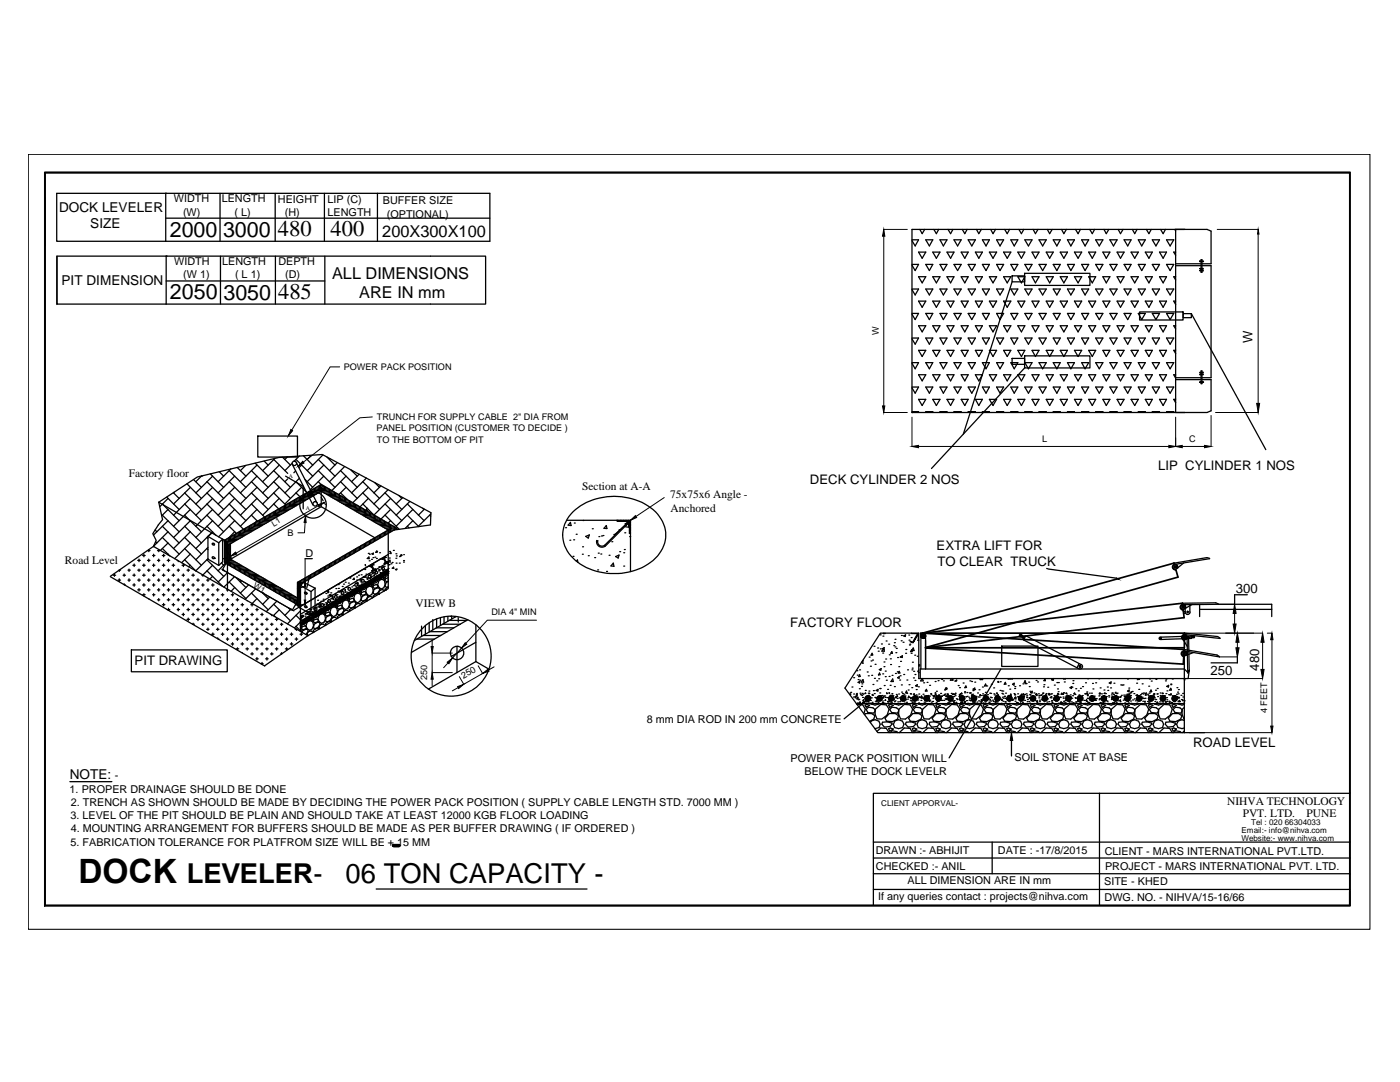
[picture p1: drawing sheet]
<svg xmlns="http://www.w3.org/2000/svg" width="279mm" height="216mm" viewBox="0 0 279 216" stroke-linecap="round" stroke-linejoin="round" font-family="sans-serif">
<defs><g id="words">
<text font-size="6.7" x="15.6" y="176.2">DOCK</text>
<g font-size="5.5">
<text x="37.3" y="176.2">LEVELER-</text>
<text x="69" y="176.2">06 TON CAPACITY -</text>
</g>
<g font-size="4.5">
<text x="55.5" y="47.1">480</text>
<text x="66" y="47.1">400</text>
<text x="55.5" y="59.7">485</text>
</g>
<g font-size="4.3">
<text x="33.9" y="47.2">2000</text>
<text x="44.5" y="47.3">3000</text>
<text x="33.9" y="59.7">2050</text>
<text x="44.6" y="59.8">3050</text>
</g>
<g font-size="3.3">
<text x="76.3" y="47.3">200X300X100</text>
<text x="66.3" y="55.6">ALL DIMENSIONS</text>
<text x="71.7" y="59.5">ARE IN mm</text>
</g>
<g font-size="2.7">
<text x="11.8" y="42.3">DOCK LEVELER</text>
<text x="18" y="45.6">SIZE</text>
<text x="12.3" y="56.8">PIT DIMENSION</text>
<text x="13.9" y="155.4">NOTE:</text>
</g>
<g font-size="2.6">
<text x="250" y="68.4" transform="rotate(-90 250 68.4)">W</text>
<text x="231.2" y="93.8">LIP CYLINDER 1 NOS</text>
<text x="161.6" y="96.7">DECK CYLINDER 2 NOS</text>
<text x="186.9" y="109.7">EXTRA LIFT FOR</text>
<text x="187.1" y="112.9">TO CLEAR TRUCK</text>
<text x="246.6" y="118.4">300</text>
<text x="157.7" y="125.1">FACTORY FLOOR</text>
<text x="26.9" y="132.7">PIT DRAWING</text>
<text x="241.6" y="134.7">250</text>
<text x="251.3" y="133.8" transform="rotate(-90 251.3 133.8)">480</text>
<text x="238.1" y="149.1">ROAD LEVEL</text>
</g>
<g font-size="2.3">
<text x="25.7" y="95.2">Factory floor</text>
<text x="116.2" y="97.8">Section at A-A</text>
<text x="133.7" y="99.4">75x75x6 Angle -</text>
<text x="133.8" y="102.1">Anchored</text>
<text x="13" y="112.5">Road Level</text>
<text x="82.9" y="121">VIEW B</text>
<text x="244.9" y="160.7">NIHVA TECHNOLOGY</text>
<text x="248" y="163.1">PVT. LTD.</text>
<text x="260.8" y="163.1">PUNE</text>
</g>
<g font-size="2.2">
<text x="34.7" y="40.4">WIDTH</text>
<text x="44.3" y="40.4">LENGTH</text>
<text x="55.5" y="40.4">HEIGHT</text>
<text x="65.4" y="40.5">LIP (C)</text>
<text x="76.4" y="40.8">BUFFER SIZE</text>
<text x="36.5" y="43">(W)</text>
<text x="46.8" y="43">( L)</text>
<text x="56.8" y="43.1">(H)</text>
<text x="65.4" y="43.1">LENGTH</text>
<text x="77.2" y="43.4">(OPTIONAL)</text>
<text x="34.8" y="52.9">WIDTH</text>
<text x="44.3" y="52.9">LENGTH</text>
<text x="55.6" y="52.9">DEPTH</text>
<text x="36.6" y="55.6">(W 1)</text>
<text x="46.9" y="55.6">( L 1)</text>
<text x="56.9" y="55.6">(D)</text>
<text x="61" y="111.1">D</text>
<text x="129.1" y="144.2">8 mm DIA ROD IN 200 mm CONCRETE</text>
<text x="22.9" y="155.4">-</text>
<text x="157.8" y="152">POWER PACK POSITION WILL</text>
<text x="160.5" y="154.7">BELOW THE DOCK LEVELR</text>
<text x="202.5" y="151.9">SOIL STONE AT BASE</text>
<text x="13.9" y="158.2">1. PROPER DRAINAGE SHOULD BE DONE</text>
<text x="14.1" y="160.8">2. TRENCH AS SHOWN SHOULD BE MADE BY DECIDING THE POWER PACK POSITION ( SUPPLY CABLE LENGTH STD. 7000 MM )</text>
<text x="14.1" y="163.5">3. LEVEL OF THE PIT SHOULD BE PLAIN AND SHOULD TAKE AT LEAST 12000 KGB FLOOR LOADING</text>
<text x="14.1" y="166.1">4. MOUNTING ARRANGEMENT FOR BUFFERS SHOULD BE MADE AS PER BUFFER DRAWING ( IF ORDERED )</text>
<text x="14.1" y="168.8">5. FABRICATION TOLERANCE FOR PLATFROM SIZE WILL BE + 15 MM</text>
<text x="174.8" y="170.5">DRAWN :- ABHIJIT</text>
<text x="174.8" y="173.6">CHECKED :- ANIL</text>
<text x="199.2" y="170.5">DATE : -17/8/2015</text>
<text x="220.5" y="170.6">CLIENT - MARS INTERNATIONAL PVT.LTD.</text>
<text x="220.5" y="173.5">PROJECT - MARS INTERNATIONAL PVT. LTD.</text>
<text x="175.2" y="179.5">If any queries contact : projects@nihva.com</text>
<text x="181.1" y="176.5">ALL DIMENSION ARE IN mm</text>
<text x="220.4" y="176.7">SITE - KHED</text>
<text x="220.4" y="179.8">DWG. NO. - NIHVA/15-16/66</text>
</g>
<g font-size="1.8">
<text x="175.4" y="66.8" transform="rotate(-90 175.4 66.8)">W</text>
<text x="68.6" y="73.9">POWER PACK POSITION</text>
<text x="75.2" y="83.9">TRUNCH FOR SUPPLY CABLE 2&quot; DIA FROM</text>
<text x="75.1" y="86.1">PANEL POSITION (CUSTOMER TO DECIDE )</text>
<text x="75.2" y="88.3">TO THE BOTTOM OF PIT</text>
<text x="208" y="88.2">L</text>
<text x="237.3" y="88.1">C</text>
<text x="57.4" y="106.9">B</text>
<text x="98.1" y="122.8">DIA 4&quot; MIN</text>
<text x="85.3" y="135.7" transform="rotate(-90 85.3 135.7)">250</text>
<text x="92.5" y="135.5" transform="rotate(-30 92.5 135.5)">250</text>
<text x="252.9" y="142.3" transform="rotate(-90 252.9 142.3)">4 FEET</text>
</g>
<g font-size="1.6">
<text x="54.6" y="105.1" transform="rotate(-31 54.6 105.1)">L1</text>
<text x="50.5" y="117.1" transform="rotate(30 50.5 117.1)">W1</text>
<text x="175.9" y="160.9">CLIENT APPORVAL-</text>
<text x="247.7" y="167.9">Website:- www.nihva.com</text>
<text x="247.8" y="166.3">Email:- info@nihva.com</text>
<text x="249.7" y="164.7">Tel : 020 66304033</text>
</g>
<g font-size="1.1">
<text x="57.6" y="95.4">A</text>
<text x="61" y="101.8">A</text>
</g>
</g></defs>
<!-- layer: 0 -->
<g fill="none" stroke="#000" stroke-width=".25">
<path d="M8.9 34.3h260.6v146.5h-260.6zM9 34.4h260.4v146.3h-260.4zM9 34.5h260.3v146.1h-260.3zM9 39.5v9.5M11.3 38.6h86.5v9.5h-86.5zM33.1 38.6h.1M33.1 38.6v9.5M43.9 38.6v9.5M54.9 38.6v9.5M64.7 38.6v9.5M75.3 38.6v9.5M11.4 51.1h85.5v9.6h-85.5z"/>
<path d="M11.4 51.2v9.6M33.1 43.5h64.7M33.2 51.1h.1M33.2 51.1v9.6M33.2 56.1h31.6M44 51.1v9.6M55 51.1v9.6M64.8 51.1v9.6M182 45.8h52.6v36.5h-52.6zM182 47.9h1.3l-.7 1.2-.6-1.1M182 52.8h1.3l-.7 1.2-.6-1.1M182 57.7h1.3l-.7 1.2-.6-1.1"/>
<path d="M183.3 50.3h1.5l-.8 1.2zM183.3 55.2h1.5l-.8 1.2zM183.6 45.8l.4 .8 .5-.8M184.8 47.9h1.4l-.7 1.2zM184.8 52.8h1.4l-.7 1.2zM184.8 57.7h1.4l-.7 1.2zM186.2 50.3h1.4l-.7 1.2zM186.2 55.2h1.4l-.7 1.2zM186.4 45.8l.5 .8 .4-.8M187.6 47.9h1.4l-.7 1.2zM187.6 52.8h1.4l-.7 1.2zM187.6 57.7h1.4l-.7 1.2z"/>
<path d="M189 50.3h1.4l-.7 1.2zM189 55.2h1.4l-.7 1.2zM189.2 45.8l.5 .8 .5-.8M190.4 47.9h1.4l-.7 1.2zM190.4 52.8h1.4l-.7 1.2zM190.4 57.7h1.4l-.7 1.2zM191.8 50.3h1.4l-.7 1.2zM191.8 55.2h1.4l-.7 1.2zM192 45.8l.5 .8 .5-.8M193.2 47.9h1.5l-.8 1.2zM193.2 52.8h1.5l-.8 1.2zM193.2 57.7h1.5l-.8 1.2z"/>
<path d="M194.7 50.3h1.4l-.8 1.2zM194.7 55.2h1.4l-.8 1.2zM194.9 45.8l.4 .8 .5-.8M196.1 47.9h1.4l-.7 1.2zM196.1 52.8h1.4l-.7 1.2zM196.1 57.7h1.4l-.7 1.2zM197.5 50.3h1.4l-.7 1.2zM197.5 55.2h1.4l-.7 1.2zM197.7 45.8l.5 .8 .5-.8M198.9 47.9h1.4l-.7 1.2zM198.9 52.8h1.4l-.7 1.2zM198.9 57.7h1.4l-.7 1.2z"/>
<path d="M200.3 50.3h1.4l-.7 1.2zM200.3 55.2h1.4l-.7 1.2zM200.5 45.8l.5 .8 .5-.8M201.7 47.9h1.4l-.7 1.2zM201.7 52.8h1.4l-.7 1.2zM201.7 57.7h1.4l-.7 1.2zM202 55h2.5v1.2h-2.5zM202 56.2l-9.8 30.4M203.1 50.3h1.4l-.7 1.2zM203.1 55.2h1.4l-.7 1.2zM203.3 45.8l.5 .8 .5-.8M204.5 54.5h13v2.5h-13z"/>
<path d="M204.5 47.9h1.5l-.8 1.2zM204.5 52.8h1.5l-.8 1.2zM204.5 57.7h1.5l-.8 1.2zM206 50.3h1.4l-.8 1.2zM206 55.2h1.4l-.8 1.2zM206.2 45.8l.4 .8 .6-.8M207.4 47.9h1.4l-.7 1.2zM207.4 52.8h1.4l-.7 1.2zM207.4 57.7h1.4l-.7 1.2zM208.8 50.3h1.4l-.7 1.2zM208.8 55.2h1.4l-.7 1.2zM209 45.8l.5 .8 .5-.8"/>
<path d="M210.2 47.9h1.4l-.7 1.2zM210.2 52.8h1.4l-.7 1.2zM210.2 57.7h1.4l-.7 1.2zM211.6 50.3h1.4l-.7 1.2zM211.6 55.2h1.4l-.7 1.2zM211.9 45.8l.4 .8 .5-.8M213 47.9h1.4l-.7 1.2zM213 52.8h1.4l-.7 1.2zM213 57.7h1.4l-.7 1.2zM214.4 50.3h1.5l-.7 1.2zM214.4 55.2h1.5l-.7 1.2zM214.6 45.8l.6 .8 .4-.8"/>
<path d="M215.9 47.9h1.4l-.8 1.2zM215.9 52.8h1.4l-.8 1.2zM215.9 57.7h1.4l-.8 1.2zM217.3 50.3h1.4l-.7 1.2zM217.3 55.2h1.4l-.7 1.2zM217.5 45.8l.5 .8 .5-.8M218.7 47.9h1.4l-.7 1.2zM218.7 52.8h1.4l-.7 1.2zM218.7 57.7h1.4l-.7 1.2zM220.1 50.3h1.4l-.7 1.2zM220.1 55.2h1.4l-.7 1.2zM220.3 45.8l.5 .8 .5-.8"/>
<path d="M221.5 47.9h1.4l-.7 1.2zM221.5 52.8h1.4l-.7 1.2zM221.5 57.7h1.4l-.7 1.2zM222.9 50.3h1.4l-.7 1.2zM222.9 55.2h1.4l-.7 1.2zM223.2 45.8l.4 .8 .5-.8M224.3 47.9h1.4l-.6 1.2zM224.3 52.8h1.4l-.6 1.2zM224.3 57.7h1.4l-.6 1.2zM225.7 50.3h1.5l-.7 1.2zM225.7 55.2h1.5l-.7 1.2zM226 45.8l.5 .8 .4-.8"/>
<path d="M227.2 47.9h1.4l-.7 1.2zM227.2 52.8h1.4l-.7 1.2zM227.2 57.7h1.4l-.7 1.2zM228.6 50.3h1.4l-.7 1.2zM228.6 55.2h1.4l-.7 1.2zM228.8 45.8l.5 .8 .5-.8M230 47.9h1.4l-.7 1.2zM230 52.8h1.4l-.7 1.2zM230 57.7h1.4l-.7 1.2zM231.4 50.3h1.4l-.7 1.2zM231.4 55.2h1.4l-.7 1.2zM231.6 45.8l.5 .8 .5-.8"/>
<path d="M232.8 47.9h1.4l-.7 1.2zM232.8 52.8h1.4l-.7 1.2zM232.8 57.7h1.4l-.7 1.2zM234.5 45.8l.1 .3M234.6 55.2h-.4l.4 .7M234.6 50.3h-.4l.4 .6M234.6 53h7.1v22.4h-7.1M236.5 45.8h-1.9h6.3l.8 .3v6.5h-7.1M239.5 52.1h.7v.1h-.7zM239.5 53.6h.6v.1h-.6zM239.5 53.9h.6v.2h-.6zM239.7 51.8h.2v2.5h-.2z"/>
<path d="M182 62.5h1.3l-.7 1.3-.6-1.1M182 67.5h1.3l-.7 1.2-.6-1.1M182 72.4h1.3l-.7 1.2-.6-1.1M182 77.2h1.3l-.7 1.3-.6-1.1M183.3 60.1h1.5l-.8 1.2zM183.3 65h1.5l-.8 1.2zM183.3 69.9h1.5l-.8 1.2zM183.3 74.8h1.5l-.8 1.2zM183.3 79.7h1.5l-.8 1.2zM184.8 62.5h1.4l-.7 1.3zM184.8 67.5h1.4l-.7 1.2zM184.8 72.4h1.4l-.7 1.2z"/>
<path d="M184.8 77.2h1.4l-.7 1.3zM186.2 60.1h1.4l-.7 1.2zM186.2 65h1.4l-.7 1.2zM186.2 69.9h1.4l-.7 1.2zM186.2 74.8h1.4l-.7 1.2zM186.2 79.7h1.4l-.7 1.2zM187.6 62.5h1.4l-.7 1.3zM187.6 67.5h1.4l-.7 1.2zM187.6 72.4h1.4l-.7 1.2zM187.6 77.2h1.4l-.7 1.3zM189 60.1h1.4l-.7 1.2zM189 65h1.4l-.7 1.2z"/>
<path d="M189 69.9h1.4l-.7 1.2zM189 74.8h1.4l-.7 1.2zM189 79.7h1.4l-.7 1.2zM190.4 62.5h1.4l-.7 1.3zM190.4 67.5h1.4l-.7 1.2zM190.4 72.4h1.4l-.7 1.2zM190.4 77.2h1.4l-.7 1.3zM191.8 60.1h1.4l-.7 1.2zM191.8 65h1.4l-.7 1.2zM191.8 69.9h1.4l-.7 1.2zM191.8 74.8h1.4l-.7 1.2zM191.8 79.7h1.4l-.7 1.2z"/>
<path d="M193.2 62.5h1.5l-.8 1.3zM193.2 67.5h1.5l-.8 1.2zM193.2 72.4h1.5l-.8 1.2zM193.2 77.2h1.5l-.8 1.3zM194.7 60.1h1.4l-.8 1.2zM194.7 65h1.4l-.8 1.2zM194.7 69.9h1.4l-.8 1.2zM194.7 74.8h1.4l-.8 1.2zM194.7 79.7h1.4l-.8 1.2zM196.1 62.5h1.4l-.7 1.3zM196.1 67.5h1.4l-.7 1.2zM196.1 72.4h1.4l-.7 1.2z"/>
<path d="M196.1 77.2h1.4l-.7 1.3zM197.5 60.1h1.4l-.7 1.2zM197.5 65h1.4l-.7 1.2zM197.5 69.9h1.4l-.7 1.2zM197.5 74.8h1.4l-.7 1.2zM197.5 79.7h1.4l-.7 1.2zM198.9 62.5h1.4l-.7 1.3zM198.9 67.5h1.4l-.7 1.2zM198.9 72.4h1.4l-.7 1.2zM198.9 77.2h1.4l-.7 1.3zM200.3 60.1h1.4l-.7 1.2zM200.3 65h1.4l-.7 1.2z"/>
<path d="M200.3 69.9h1.4l-.7 1.2zM200.3 74.8h1.4l-.7 1.2zM200.3 79.7h1.4l-.7 1.2zM201.7 62.5h1.4l-.7 1.3zM201.7 67.5h1.4l-.7 1.2zM201.7 72.4h1.4l-.7 1.2zM201.7 77.2h1.4l-.7 1.3zM202 71.5h2.5v1.2h-2.5zM203.1 60.1h1.4l-.7 1.2zM203.1 65h1.4l-.7 1.2zM203.1 69.9h1.4l-.7 1.2zM203.1 74.8h1.4l-.7 1.2z"/>
<path d="M203.1 79.7h1.4l-.7 1.2zM204.5 71h13v2.4h-13zM204.5 73.4l-18.6 20.1M204.5 62.5h1.5l-.8 1.3zM204.5 67.5h1.5l-.8 1.2zM204.5 72.4h1.5l-.8 1.2zM204.5 77.2h1.5l-.8 1.3zM206 60.1h1.4l-.8 1.2zM206 65h1.4l-.8 1.2zM206 69.9h1.4l-.8 1.2zM206 74.8h1.4l-.8 1.2zM206 79.7h1.4l-.8 1.2z"/>
<path d="M207.4 62.5h1.4l-.7 1.3zM207.4 67.5h1.4l-.7 1.2zM207.4 72.4h1.4l-.7 1.2zM207.4 77.2h1.4l-.7 1.3zM208.8 60.1h1.4l-.7 1.2zM208.8 65h1.4l-.7 1.2zM208.8 69.9h1.4l-.7 1.2zM208.8 74.8h1.4l-.7 1.2zM208.8 79.7h1.4l-.7 1.2zM210.2 62.5h1.4l-.7 1.3zM210.2 67.5h1.4l-.7 1.2zM210.2 72.4h1.4l-.7 1.2z"/>
<path d="M210.2 77.2h1.4l-.7 1.3zM211.6 60.1h1.4l-.7 1.2zM211.6 65h1.4l-.7 1.2zM211.6 69.9h1.4l-.7 1.2zM211.6 74.8h1.4l-.7 1.2zM211.6 79.7h1.4l-.7 1.2zM213 62.5h1.4l-.7 1.3zM213 67.5h1.4l-.7 1.2zM213 72.4h1.4l-.7 1.2zM213 77.2h1.4l-.7 1.3zM214.4 60.1h1.5l-.7 1.2zM214.4 65h1.5l-.7 1.2z"/>
<path d="M214.4 69.9h1.5l-.7 1.2zM214.4 74.8h1.5l-.7 1.2zM214.4 79.7h1.5l-.7 1.2zM215.9 62.5h1.4l-.8 1.3zM215.9 67.5h1.4l-.8 1.2zM215.9 72.4h1.4l-.8 1.2zM215.9 77.2h1.4l-.8 1.3zM217.3 60.1h1.4l-.7 1.2zM217.3 65h1.4l-.7 1.2zM217.3 69.9h1.4l-.7 1.2zM217.3 74.8h1.4l-.7 1.2zM217.3 79.7h1.4l-.7 1.2z"/>
<path d="M218.7 62.5h1.4l-.7 1.3zM218.7 67.5h1.4l-.7 1.2zM218.7 72.4h1.4l-.7 1.2zM218.7 77.2h1.4l-.7 1.3zM220.1 60.1h1.4l-.7 1.2zM220.1 65h1.4l-.7 1.2zM220.1 69.9h1.4l-.7 1.2zM220.1 74.8h1.4l-.7 1.2zM220.1 79.7h1.4l-.7 1.2zM221.5 62.5h1.4l-.7 1.3zM221.5 67.5h1.4l-.7 1.2zM221.5 72.4h1.4l-.7 1.2z"/>
<path d="M221.5 77.2h1.4l-.7 1.3zM222.9 60.1h1.4l-.7 1.2zM222.9 65h1.4l-.7 1.2zM222.9 69.9h1.4l-.7 1.2zM222.9 74.8h1.4l-.7 1.2zM222.9 79.7h1.4l-.7 1.2zM224.3 62.5h1.4l-.6 1.3zM224.3 67.5h1.4l-.6 1.2zM224.3 72.4h1.4l-.6 1.2zM224.3 77.2h1.4l-.6 1.3zM225.7 60.1h1.5l-.7 1.2zM225.7 65h1.5l-.7 1.2z"/>
<path d="M225.7 69.9h1.5l-.7 1.2zM225.7 74.8h1.5l-.7 1.2zM225.7 79.7h1.5l-.7 1.2zM227.2 62.5h1.4l-.7 1.3zM227.2 67.5h1.4l-.7 1.2zM227.2 72.4h1.4l-.7 1.2zM227.2 77.2h1.4l-.7 1.3zM227.4 62.2h8.7v1.7h-8.7zM228.6 60.1h1.4l-.7 1.2zM228.6 65h1.4l-.7 1.2zM228.6 69.9h1.4l-.7 1.2zM228.6 74.8h1.4l-.7 1.2z"/>
<path d="M228.6 79.7h1.4l-.7 1.2zM230 62.5h1.4l-.7 1.3zM230 67.5h1.4l-.7 1.2zM230 72.4h1.4l-.7 1.2zM230 77.2h1.4l-.7 1.3zM231.4 60.1h1.4l-.7 1.2zM231.4 65h1.4l-.7 1.2zM231.4 69.9h1.4l-.7 1.2zM231.4 74.8h1.4l-.7 1.2zM231.4 79.7h1.4l-.7 1.2zM232.8 62.5h1.4l-.7 1.3zM232.8 67.5h1.4l-.7 1.2z"/>
<path d="M232.8 72.4h1.4l-.7 1.2zM232.8 77.2h1.4l-.7 1.3zM234.6 75.7h7.1v6.3l-.8 .3h-6.3h1.9M234.6 79.7h-.4l.4 .7M234.6 74.8h-.4l.4 .7M234.6 69.9h-.4l.4 .6M234.6 65h-.4l.4 .6M234.6 60.1h-.4l.4 .7M236.1 62.6h1.7v.8h-1.7zM237.8 62.6l14.8 27.1M239.5 76.2h.7v.1h-.7zM239.5 74.6h.6v.2h-.6z"/>
<path d="M239.5 74.3h.6v.1h-.6zM239.7 74h.2v2.6h-.2zM33.3 99.2l2.4 2.5M33.5 99.5l-1.6 1.6M34.6 98.3l1.1 1.2M34.8 98.2l-.2 .2M36.8 98.4l3.4 3.3M37.3 96.5l2.9 3M38 97.3l-3.4 3.3M38 99.5l-3.4 3.3M38.6 95.7l1.6 1.6M40.2 95h.1"/>
<path d="M40.2 95l-1.1 1.1M41.3 98.4l3.3 3.3M41.3 96.1l3.3 3.4M42 94.5l2.6 2.8M42.4 95l-3.3 3.4M42.4 97.3l-3.3 3.3M42.4 99.5l-3.3 3.3M43.7 94.1l.9 .9M45.7 98.4l3.4 3.3M45.7 96.1l3.4 3.4M45.7 93.9l3.4 3.4M46.1 93.6l-2.6 2.5"/>
<path d="M46.8 95l-3.3 3.4M46.8 97.3l-3.3 3.3M46.8 99.5l-3.3 3.3M47.3 93.3l1.8 1.7M49 92.9l-1 1M50.2 98.4l3.3 3.3M50.2 96.1l3.3 3.4M50.2 93.9l3.3 3.4M50.9 92.4l2.6 2.6M51.3 92.8l-3.3 3.3M51.3 95l-3.3 3.4M51.3 97.3l-3.3 3.3"/>
<path d="M51.3 99.5l-3.3 3.3M51.4 87h8v4.2h-8zM52.7 92l.8 .8M54.6 98.4l2.4 2.4M54.6 96.1l3.4 3.4M54.6 93.9l3.4 3.4M54.6 91.7l2.8 2.8M54.8 91.5l-2.4 2.4M55.7 92.8l-3.3 3.3M55.7 95l-3.3 3.4M55.7 97.3l-3.3 3.3M55.7 99.5l-3.3 3.3"/>
<path d="M56.4 91.2l1.6 1.6M57 95l3.5 2v4.5M57.4 91.2l-.5 .5M57.4 95.6l-.5 .5M58.3 92.5l-1.4 1.4M58.3 92.7l4.2 8.1M58.5 99.9v.7M58.8 99.8v.6M59 94l-.4 .3M59 99.6v.7M59.1 98.4l.8 .7M59.1 96.1l2.1 2.1"/>
<path d="M59.1 91.7l3.3 3.3M59.1 92.3l4.2 8M59.2 99.5v.7M59.5 99.3v.7M59.7 91l-1 1M59.7 95.4l-2.8 3M59.7 99.2v.7h1.2M60 99v.7M60.2 92.8l-.5 .5M60.2 97.3l-3.3 3.3M60.2 99.6h1.2M60.3 98.9v.7"/>
<path d="M60.6 90.9l1.8 1.9M60.6 99.4h1.2M60.8 98.6v.7M60.9 95.7l1.5 1.6M61 98.5v.7M61.1 99.1h1.1M61.3 98.3v.7M61.5 98.9h1.2M61.5 98.2v.7M61.7 98v.7M61.9 98.7h1.2M62 97.9v.7"/>
<path d="M62.1 90.9l-.8 .8M62.2 97.8v.6M62.3 98.4h1.2M62.5 97.6v.7M62.8 97.5v.6h1.1M63 97.3v.7M63.2 97.9h1.8M63.3 97.2v.6M63.5 96.1l1 1M63.5 93.9l3.4 3.4M63.5 91.7l3.4 3.3M63.5 97v.7"/>
<path d="M63.6 97.6h1M63.8 96.9v.7M64 96.7v.7M64.1 97.4h.1M64.1 97.3l14 8.1-18.7 10.8v4.5M64.1 97.3l-18.7 10.8M64.1 97.3v3.8M64.1 99.2l.4 .7M64.2 96.7v.7M64.3 98.1h1.2M64.4 90.8l-3.1 3.1M64.5 96.9v.7"/>
<path d="M64.6 92.8l-3.3 3.3M64.6 95l-2.7 2.7M64.7 98.4h1.2M64.7 97v.7M65 97.2v.6M65.2 98.7h1.1M65.2 91.2l1.7 1.6M65.2 97.3v.7M65.5 97.5v.6M65.6 98.9h1.2M65.8 97.6v.7M65.9 91.5l-.1 .2"/>
<path d="M66 99.1h1.2M66 97.8v.6M66.4 99.4h1.2M66.5 98.1v.6M66.7 98.2v.7M66.9 99.6h1.1M67 98.3v.7M67.2 98.5v.7M67.3 92.3l-1.5 1.6M67.5 98.6v.7M67.7 98.8v.7M68 98.4l1.3 1.2-.1 .7"/>
<path d="M68 96.1l3.3 3.4M68 93.9l3.3 3.4M68 98.9v.7M68.3 99v.8M68.5 99.2v.7h-1.2M68.7 99.3v.7M68.8 93.1l-3 3M69 99.5v.7M69.1 95l-2.9 2.9v.7M69.1 97.3l-1.5 1.4M69.1 99.5h-.1M69.5 99.8v.7"/>
<path d="M69.7 99.9v.7M70 93.8l1.3 1.2M70.2 93.9h.1M71.7 94.6l-1.5 1.5M72.4 98.4l3.3 3.3M72.4 96.1l3.3 3.4M73.1 95.4l-2.9 3M73.5 97.3l-3.1 3M73.5 99.5l-1.6 1.6M74.8 96.3l.9 1M76 97l-1.4 1.4M76.8 98.4l3.4 3.3"/>
<path d="M77.4 97.7l-2.8 2.9M77.9 99.5l-3.3 3.3M79.6 98.9l.6 .6M80.4 99.3l-1.3 1.3M182 82.3h.1M182 82.1h1.3l-.1 .2M184.8 82.3v-.2h1.4l-.1 .2M187.7 82.3l-.1-.2h1.4l-.1 .2M190.5 82.3l-.1-.2h1.4l-.1 .2M193.4 82.3l-.2-.2h1.5l-.2 .2M196.1 82.3v-.2h1.4l-.1 .2M199 82.3l-.1-.2h1.4l-.1 .2"/>
<path d="M201.8 82.3l-.1-.2h1.4l-.1 .2M204.7 82.3l-.2-.2h1.5l-.2 .2M207.5 82.3l-.1-.2h1.4l-.1 .2M210.3 82.3l-.1-.2h1.4l-.1 .2M213.1 82.3l-.1-.2h1.4l-.1 .2M216 82.3l-.1-.2h1.4l-.1 .2M218.8 82.3l-.1-.2h1.4l-.1 .2M221.6 82.3l-.1-.2h1.4l-.1 .2M224.4 82.3l-.1-.2h1.4v.2M227.3 82.3l-.1-.2h1.4l-.1 .2M230.1 82.3l-.1-.2h1.4l-.1 .2M232.9 82.3l-.1-.2h1.4l-.1 .2"/>
<path d="M22 115l8.6-6 30.8 17.8M22 115.1l30.8 17.8M22.6 114.8h.5M22.8 114.5v.5M23.6 115.8h.5M23.8 113.8h.3M23.8 113.8v.2M23.8 115.5v.5M24.6 114.8h.4M24.8 114.5v.5M24.8 116.5v.2M24.9 116.7h.1"/>
<path d="M25.5 113.8h.5M25.5 115.8h.5M25.8 113.6v.4M25.8 115.5v.5M26.5 112.8h.5M26.5 114.8h.5M26.5 116.7h.5M26.8 112.5v.5M26.8 114.5v.5M26.8 116.5v.5M27.5 111.8h.5M27.5 113.8h.5"/>
<path d="M27.5 115.8h.5M27.5 117.7h.5M27.7 111.6v.5M27.7 113.6v.4M27.7 115.5v.5M27.7 117.4v.6M28.5 110.8h.5M28.5 112.8h.5M28.5 114.8h.5M28.5 116.7h.5M28.5 118.7h.5M28.7 110.6v.5"/>
<path d="M28.7 112.5v.5M28.7 114.5v.5M28.7 116.5v.5M28.7 118.5v.4M29.4 109.9h.5M29.4 111.8h.5M29.4 113.8h.5M29.4 115.8h.5M29.4 117.7h.5M29.7 109.7v.4M29.7 111.6v.5M29.7 113.6v.4"/>
<path d="M29.7 115.5v.5M29.7 117.4v.6M29.7 119.4v.1M30.5 110.8h.4M30.5 112.8h.4M30.5 114.8h.4M30.5 116.7h.4M30.5 118.7h.4M30.7 109.1h.1M30.7 110.6v.5M30.7 112.5v.5M30.7 114.5v.5"/>
<path d="M30.7 116.5v.5M30.7 118.5v.4M31 105.8l.3 .3M31 108.1l.3 .2M31.4 109.9h.5M31.4 111.8h.5M31.4 113.8h.5M31.4 115.8h.5M31.4 117.7h.5M31.4 119.7h.5M31.7 100.2l.7 3.5-1.9 2.8 .7 1.3-.6 1.2 2.9-2.9M31.7 100.2l7.7-5 16.2-3.9 8.7-.6 21.7 11.6-.1 2.4-7.3 1.1"/>
<path d="M31.7 100.2l13.7 7.9M31.7 109.7v.4M31.7 111.6v.5M31.7 113.6v.4M31.7 115.5v.5M31.7 117.4v.6M31.7 119.4v.5M32.4 100.6l3.3 3.3M32.4 109.4l1.5 1.5M32.4 107.2l3.3 3.3M32.4 105l3.3 3.3M32.4 102.8l3.3 3.3"/>
<path d="M32.4 110.8h.5M32.4 112.8h.5M32.4 114.8h.5M32.4 116.7h.5M32.4 118.7h.5M32.7 110.6v.5M32.7 112.5v.5M32.7 114.5v.5M32.7 116.5v.5M32.7 118.5v.4M33.4 111.8h.5M33.4 113.8h.5"/>
<path d="M33.4 115.8h.5M33.4 117.7h.5M33.4 119.7h.5M33.5 101.7l-1.2 1.2M33.5 110.5l-.1 .2M33.5 103.9l-2.9 2.9M33.5 108.3l-1.5 1.5M33.6 111.6v.5M33.6 113.6v.4M33.6 115.5v.5M33.6 117.4v.6M33.6 119.4v.5"/>
<path d="M34.3 112.8h.6M34.3 114.8h.6M34.3 116.7h.6M34.3 118.7h.6M34.6 112.5v.5M34.6 114.5v.5M34.6 116.5v.5M34.6 118.5v.4M35.4 111.8h.1M35.4 113.8h.4M35.4 115.8h.4M35.4 117.7h.4"/>
<path d="M35.4 119.7h.4M35.6 111.9v.2M35.6 113.6v.4M35.6 115.5v.5M35.6 117.4v.6M35.6 119.4v.5M36.3 112.8h.5M36.3 114.8h.5M36.3 116.7h.5M36.3 118.7h.5M36.6 112.5v.5M36.6 114.5v.5"/>
<path d="M36.6 116.5v.5M36.6 118.5v.4M36.8 105l3.4 3.3M36.8 102.8l3.4 3.3M36.8 100.6l3.4 3.3M36.8 111.7l2.3 2.3M36.8 109.4l3.4 3.4M36.8 107.2l3.4 3.3M37.3 113.8h.5M37.3 115.8h.5M37.3 117.7h.5M37.3 119.7h.5"/>
<path d="M37.6 113.6v.4M37.6 115.5v.5M37.6 117.4v.6M37.6 119.4v.5M38 101.7l-3.4 3.3M38 103.9l-3.4 3.3M38 106.1l-3.4 3.3M38 108.3l-3.1 3.2M38 110.5l-1.7 1.8M38 112.8l-.4 .3M38.3 114.8h.5M38.3 116.7h.5"/>
<path d="M38.3 118.7h.5M38.5 114.5v.5M38.5 116.5v.5M38.5 118.5v.4M39.3 115.8h.5M39.3 117.7h.5M39.3 119.7h.5M39.5 115.5v.5M39.5 117.4v.6M39.5 119.4v.5M40.3 114.8h.2M40.3 116.7h.4"/>
<path d="M40.3 118.7h.4M40.5 116.5v.5M40.5 118.5v.4M41.2 115.8h.5M41.2 117.7h.5M41.2 119.7h.5M41.3 109.4l.2 .3M41.3 105l1.8 1.8M41.3 102.8l3.3 3.3M41.3 100.6l3.3 3.3M41.3 113.9l3.1 3.1M41.3 111.7l3.3 3.3"/>
<path d="M41.3 107.2l.2 .2M41.5 107v4.6l2.2 1.2 .7-.7v-4.5l-.7 .7M41.5 111.5l-2.4 2.4M41.5 109.2l-2.4 2.5M41.5 115.5v.5M41.5 117.4v.6M41.5 119.4v.5M42.2 116.7h.5M42.2 118.7h.5M42.3 106.4l-.8 .6 2.2 1.3M42.4 101.7l-3.3 3.3M42.4 103.9l-3.3 3.3"/>
<path d="M42.4 106.1l-3.3 3.3M42.4 112.8l-1.9 1.9v.3M42.4 115l-.5 .5M42.5 116.5v.5M42.5 118.5v.4M42.8 111.4h.1M43.2 117.7h.5M43.2 119.7h.5M43.4 117.4v.6M43.4 119.4v.5M43.7 108.3v4.5M44.2 118.7h.5"/>
<path d="M44.2 112.3l.4 .5M44.4 118.5v.4M44.7 107.7l.7 2.8M44.8 107.9v4.4l15.2 8.7M44.9 107.9l-.1 .1M45.1 107.7v.2M45.1 108l-.3 .2M45.2 117.7h.4M45.2 119.7h.4M45.2 108.1l-.4 .3M45.3 112.1l-1.8 1.8M45.3 107.5v.6"/>
<path d="M45.3 108.1l-.5 .5M45.4 108.3l-.6 .6M45.4 108.5l-.6 .6M45.4 108.7l-.6 .6M45.4 114.3l-1.9 1.8M45.4 108.1v9.9M45.4 119.4v.5M45.4 111.9l14 8.1-1.1 1.7-13.9-8M45.4 108.6h.4M45.4 108.3h.8M45.4 111.3l-1 .2M45.4 111.9l-1 1.8"/>
<path d="M45.4 110l.4 .7M45.5 108.1h1.2M45.5 111.9h1M45.5 108.8l-.7 .7M45.6 107.4v.7M45.6 112v.7M45.7 112.1h1.2M45.7 107.2h.1M45.7 105l1.5 1.4M45.7 102.8l2.9 2.8M45.7 100.6l3.4 3.3M45.7 116.1l3.4 3.3"/>
<path d="M45.8 107.2v.7M45.8 112.2v.6M45.9 107.8h1.2M46 110l-1.2 1.1M46 110.2l-1.2 1.2M46 110.4l-1.2 1.2M46 110.6l-1.2 1.2M46 110.8l-1.2 1.2M46 111l-1.2 1.2M46 111.2l-1.1 1.1M46 111.4l-.4 .4M46 108.5v3.1l13.4 7.7"/>
<path d="M46 111.6h.1M46 108.5l-1.2 1.2M46 108.7l-1.2 1.2M46 108.9l-1.2 1.2M46 109.1l-1.2 1.2M46 109.3l-1.2 1.2M46 109.5l-1.2 1.2M46 109.7l-1.2 1.2M46 107.1v.7M46 112.3v.7M46.2 118.7h.4M46.2 112.3h1.1"/>
<path d="M46.3 106.9v.7M46.3 112.5v.6M46.4 107.6h1.1M46.4 118.5v.4M46.5 106.8v.7M46.5 112.6v.7M46.6 112.6h1.2M46.8 115.1l-2.1 2.1M46.8 106.7v.7h1.2M46.8 112.7v.7M46.8 101.7l-3.3 3.3M46.8 103.9l-3.2 3.2"/>
<path d="M46.8 106.1l-1.2 1.2M46.8 117.2l-.7 .8M47 112.8h1.2M47 106.5v.7M47 112.9v.7M47.1 115.2l2 2M47.1 119.7h.5M47.2 107.1h1.2M47.3 106.4v.7M47.3 113v.7M47.4 119.4v.5M47.4 113.1h1.2"/>
<path d="M47.6 106.2v.7M47.6 113.2v.6M47.6 106.9h1.2M47.8 106.1v.7M47.8 113.3v.7M47.9 113.3h1.1M48 106v.7M48 113.4v.7M48.1 106.6h1.1M48.2 115.9l-.2 .2M48.3 105.8v.7M48.5 105.7v.7h1.2"/>
<path d="M48.5 113.7v.7M48.7 113.8h1.2M48.8 105.5v.7M48.8 113.9v.7M49 106.1h1.1M49 105.4v.7M49 114v.7M49.2 114.1h1.1M49.3 105.3v.6M49.3 114.1v.7M49.3 119.9h.1M49.4 105.8h1.2"/>
<path d="M49.5 113.6h-1.2v.7M49.5 105.1v.7M49.5 114.3v.7M49.6 114.4h1.2M49.6 116.7l-1.6 1.6M49.8 105.6h1.2M49.8 105v.6M49.8 114.4v.7M50 114.6h1.2M50.1 104.8v.7M50.1 114.6v.7M50.2 118.3l3.3 3.4"/>
<path d="M50.2 102.8l1.2 1.2M50.2 100.6l2.6 2.6M50.2 105.4h1.2M50.3 104.7v.6M50.3 114.7v.7M50.5 114.8h1.1M50.5 104.5v.7M50.5 114.9v.6M50.7 105.1h1.1M50.8 104.4v.6M50.8 115v.7M50.9 115.1h1.2"/>
<path d="M51 117.5l-2.1 2.1M51 104.2v.7M51 115.2v.6M51.1 104.9h1.2M51.3 101.7l-3.3 3.3M51.3 103.9l-.4 .4M51.3 104.1v.6M51.3 115.3v.7M51.3 119.4l-1 1M51.3 115.3h1.2M51.5 103.9v.7h1.2M51.5 115.5v.6"/>
<path d="M51.7 115.6h1.2M51.8 103.8v.7M51.8 115.6v.7M52 104.4h1.1M52 103.6v.7M52 115.8v.6M52.2 115.8h1.2M52.3 103.5v.7M52.3 115.9v.7M52.3 118.3l1.2 1.1M52.4 104.1h1.2M52.4 118.3h.1"/>
<path d="M52.5 103.3v.7M52.5 116v.7M52.6 116.1h1.2M52.8 103.2v.7M52.8 116.2v.7M52.8 103.9h1.2M53 103.1v.7M53 116.3v.7M53.1 116.3h1.1M53.3 102.9v.7h1.2M53.3 116.5v.7M53.5 116.6h1.2"/>
<path d="M53.5 102.8v.7M53.5 116.6v.7M53.7 103.3h1.2M53.8 102.6v.7M53.8 116.8v.6M53.8 119.1l-1.4 1.5M53.9 116.9h1.2M54 102.5v.7M54 116.9v.7M54.1 103.1h1.2M54.3 102.4v.7M54.3 117v.7"/>
<path d="M54.3 117.1h1.2M54.5 102.2v.7h1.2M54.5 117.2v.7M54.6 100.6l1 1M54.8 102.1v.7M54.8 117.3v.7M54.8 117.3h1.2M55 102.6h1.2M55 101.9v.7M55 117.5v.7M55.2 117.6h1.2M55.3 119.9l-2.2 2.2"/>
<path d="M55.3 101.8v.7M55.3 117.6v.7M55.4 102.4h1.2M55.5 101.7v.6M55.5 117.7v.7M55.6 117.8h1.2M55.8 101.5v.7M55.8 117.9v.7M55.9 102.1h1.1M56 101.4v.6M56 118v.7M56.1 118.1h1.1"/>
<path d="M56.3 101.2v.7h1.2M56.3 118.2v.7M56.5 101.1v.6M56.7 101.6h1.2M56.8 100.9v.7M56.8 118.5v.6M57 118.6h1.1M57 100.8v.6M57 118.6v.7M57.2 101.4h1.1M57.2 100.6v.7M57.2 118.8v.6"/>
<path d="M57.4 118.8h1.2M57.5 100.5v.6M57.5 118.9v.7M57.6 101.1h1.2M57.7 118.3h-1.2v.7M57.8 100.3v.7M57.8 119.1v.6M57.8 119.1h1.2M58 100.2v.7h1.2M58 119.2v.7M58.2 119.3h1.2M58.3 100v.7"/>
<path d="M58.3 119.4v.6M58.4 100.6h1.2M58.5 119.5v.7M58.8 119.6v.7M58.9 100.4h1.1M59 119.8v.7M59.1 119.8h.3M59.2 119.9v.7M59.3 100.1h1.2M59.5 116.1l-.1 .2M59.6 116.4l-.2 .2M59.7 116v.4l-.3 .4"/>
<path d="M59.8 116.5l-.4 .5M60 116.6l-.6-.3v.6M60 116.9l-.6 .5M60 117.1l-.6 .6M60 117.3l-.6 .6M60 118.9l-.6 .7h-.7M60 116.6v9.4M60 116.6l-.6 .6M60 117.5l-.6 .5M60 117.7l-.6 .6M60 117.9l-.6 .6M60 118.1l-.6 .6"/>
<path d="M60 118.3l-.6 .6M60 118.5l-.6 .6M60 118.7l-.6 .6M60 119.1l-.6 .6M60 119.4l-.6 .5M60 119.6l-.6 .6M60 119.8l-.6 .6M60 120l-.6 .5M60 115.8v.7M60.3 115.7v.6M60.5 115.5v.7M60.6 116.2l2.3 1.2"/>
<path d="M60.7 116.1l-.7 .7 2.1 1.2M60.8 115.4v.7M60.8 117l-1.4 .4M60.9 111.5h1.4M61 115.2v.7M61.3 115.1v.7M61.5 114.9v.7M61.7 115.5l-.5 1.8M61.7 114.8v.7M62 114.7v.7M62.1 118v4.6M62.2 114.5v.7"/>
<path d="M62.5 114.4v.7M62.8 114.2v.7M62.9 117.4v4.5l-.8 .7-2.1-1.3M62.9 117.4l-.8 .6M63 114.1v.7M63.3 113.9v.8M63.4 119.8h.1M63.5 113.8v.7M63.8 113.7v.7M64 113.5v.7M64 120h.1M64.1 101.1l10.7 6.2"/>
<path d="M64.1 101.1l-18.7 10.8M64.2 113.4v.7M64.5 119.6h.1M64.5 119.9h.1M64.5 113.2v.7M64.7 113.1v.7M65 113v.6M65 118.4h.1M65.2 112.8v.7M65.3 120h.1M65.4 118.3h.1M65.4 118.9h.1"/>
<path d="M65.5 112.7v.6M65.5 117.8l.1 .3h-.2zM65.7 118.7l.3-.1-.1 .2zM65.8 112.5v.7M65.9 119.5h.1M65.9 119.9v.1M66 118.3h.1M66 112.4v.6M66.1 119.4h.1M66.2 112.2v.7M66.3 118.8l-.2 .1M66.3 119.2h.1"/>
<path d="M66.4 119.4h.1M66.4 118.9v.2h-.1zM66.4 120h.1M66.4 119.6h.1M66.5 112.1v.6M66.7 111.9v.7M66.9 119.7h.1M66.9 118.8h.1M66.9 119.9h.1M66.9 119.6h.1M66.9 118.4v.1l.1-.1M67 119.9h.1"/>
<path d="M67 111.8v.7M67 117.4h.1M67.1 119.8h.1M67.2 118.7h.1M67.2 111.6v.7M67.3 119.3h.1M67.3 119.7h.1M67.4 119.1h.1M67.4 119.9h.1M67.5 118h.1M67.5 116.6h.1M67.5 119.6h.1"/>
<path d="M67.5 111.5v.7M67.5 118.1h.1M67.5 117.4h.1M67.6 120h.1M67.6 119.8h.1M67.7 119.7h.1M67.7 119.4h.1M67.7 119.1l.1-.1zM67.7 118.1h.1M67.7 119.9h.1M67.7 100.1h1.2M67.7 111.4v.6"/>
<path d="M67.8 119.3h.1M67.8 119.9h.1M67.8 119.7h.1M67.8 118.9h.1M67.9 119.1h.1M67.9 119.4h.1M67.9 118h.1M67.9 119.7h.1M68 119.2l-.1-.1-.1 .2M68 119.4h.1M68 119.9h.1M68 111.2v.7"/>
<path d="M68 119.5h.1M68.1 118.7h.1M68.1 119.6h.1M68.1 119.9h.1M68.2 118h.1M68.2 119.8h.1M68.2 100.4h1.2M68.3 118.6h.1M68.3 119.2h.1M68.3 119.9l-.4 .5-.5 .1M68.3 111.1v.7M68.3 119.1h.1"/>
<path d="M68.3 117.8v.1l-.1 .1zM68.3 117h.1M68.3 117.7h.1M68.3 119.4h.1M68.3 119.3h.1M68.4 119.4h.1M68.4 119.1h.1M68.4 119.6h.1M68.4 119.2h.1M68.5 119.5h.1M68.5 110.9v.7M68.6 119.1h.1"/>
<path d="M68.6 116.6h.1M68.6 117.5h.1M68.6 119.6h.1M68.6 119.4h.1M68.6 119.5h.1M68.6 100.6h1.2M68.6 118.9h.1M68.7 110.8v.7M68.8 119.1h.1M68.8 118.9h.1M68.8 118.7h.1M68.8 118.8h.1"/>
<path d="M68.8 119.3h.1M68.8 118.1h.1M68.8 118.2h.1M68.9 116.2h.1M68.9 119.4h.1M68.9 119.2h.1M68.9 117.7l-.1 .1zM69 118.8h.1M69 110.6v.7M69 100.9h1.2M69.1 117.2h.1M69.1 118.9h.1"/>
<path d="M69.1 119.5l-.3 .1M69.1 119.1h.1M69.1 118.6h.1M69.1 119h.1M69.2 119.1h.1M69.2 119.3h.1M69.2 118.9h.1M69.2 118.2h.1M69.2 118.6h.1M69.2 110.5v.7M69.3 118.7h.1M69.3 119.2h.1"/>
<path d="M69.3 119.6l.5-.2-.2 .4-.3-.2M69.4 118.7h.1M69.4 118.8h.1M69.4 118.5h.1M69.4 118.6h.1M69.5 101.1h1.1M69.5 110.3v.8M69.5 116.3h.1M69.5 118.9h.1M69.5 118.5h.1M69.5 118.6h.1M69.6 118.3h.1"/>
<path d="M69.6 119h.1M69.6 117.3h-.1M69.6 118.9h.1M69.6 118.6h.1M69.7 115.2h.1M69.7 119h.1M69.7 118.4h.1M69.7 118.5h.1M69.7 110.2v.7M69.8 119.6l.5-.2 .3 .1 .1 .4-.7 .3-.3-.2zM69.8 118.5h.1M69.8 118.6h.1"/>
<path d="M69.9 118.3h.1M69.9 101.4h1.2M69.9 118.7h.1M69.9 115.1l.1 .2-.3-.1M70 118.7h.1M70 118.3h.1M70 100v.7M70 110.1v.7M70 118.2h.1M70.1 118.6h.1M70.1 118.3h.1M70.2 117.7h.1"/>
<path d="M70.2 118.4h.1M70.2 118.2h.1M70.2 117.1h.1M70.2 100.2v.7M70.2 109.9v.7M70.3 118.6h.1M70.3 118.1h.1M70.3 118.2h.1M70.3 118.5h.1M70.3 118h.1M70.3 117.8l-.1 .1M70.4 117.9h.1"/>
<path d="M70.4 118.4h.1M70.4 118h.1M70.5 117.5h.1M70.5 118.1h.1M70.5 116.9h.1M70.5 100.3v.7M70.5 109.8v.7M70.6 118.4h.1M70.6 118.5l.1 .2-.4 .3-.5 .1M70.7 117.9h.1M70.7 115.4v.2h-.2zM70.7 118.3h.1"/>
<path d="M70.7 118.1h.1M70.7 100.5v.7M70.7 109.6v.7M70.8 118.1h.1M70.8 101.9h1.1M70.8 118.4h-.1M70.8 117.4h.1M70.8 117.9h.1M70.8 117.7h.1M70.8 118h.1M70.8 118.6l.6-.3 .5 .3 .2 .7-.3 .7-.5 .3-.5-.4-.2-.5zM70.9 116.1h.1"/>
<path d="M70.9 118.1h.1M70.9 118h.1M70.9 117.6h.1M71 117.5h.1M71 100.6v.7M71 109.5v.7M71 117.7h.1M71.1 117.2h.1M71.1 118.1h.1M71.1 117.8h.1M71.1 117.7h.1M71.2 115.1h.1"/>
<path d="M71.2 115.8h.1M71.2 117.8h.1M71.2 117.4h.1M71.2 102.1h1.2M71.2 117.7h.1M71.2 100.8v.6M71.2 109.4v.6M71.3 116.2h.1M71.3 117.9h.1M71.3 117.8h.1M71.3 116.8h.1M71.3 116.5l.1-.1 .1 .1z"/>
<path d="M71.4 117.5h.1M71.4 117.4h.1M71.5 117.9h.1M71.5 100.9v.7h-1.2M71.5 109.2v.7M71.6 117.6h.1M71.6 114.8h.1M71.6 117.5h.1M71.6 116.8h.1M71.6 102.4h1.2M71.7 117.9h.1M71.7 117.7h.1"/>
<path d="M71.7 117.9l-.6 .4M71.7 117.4h.1M71.7 101.1v.6M71.7 109.1v.6M71.8 116.8h.1M71.8 117.2h.1M71.8 117.3h.1M71.8 117.1h.1M71.8 115.9h.1M71.8 118h.4l-.3 .4-.2-.2zM71.8 117.5h.1M71.9 115.6h.1"/>
<path d="M71.9 117.7h.1M71.9 117.4h.1M71.9 117.6h.1M71.9 117.2h.1M72 117.3h.1M72 117.6h.1M72 101.2v.7M72 108.9v.7M72 116.7h.1M72 117h.1M72.1 114.7h.1M72.1 115.6h.1"/>
<path d="M72.1 119.8l.1-.7 .7-.4h.4l.1 .4-.4 .5-.6 .3-.3-.1M72.1 102.6h1.2M72.1 116.9h.1M72.1 116v.1zM72.2 116.5h.1M72.2 117.1h.1M72.2 116.9h.1M72.2 118.3l.5-.3 .3 .1v.4l-.6 .3-.3-.2zM72.2 115.6h.1M72.2 117.5h.1M72.2 101.4v.6M72.2 108.8v.6"/>
<path d="M72.3 117.4h.1M72.3 117.1h.1M72.3 117.3h.1M72.4 116.9h.1M72.4 117.3h.1M72.4 117.3h-.1M72.4 100.6l2.1 2.1M72.5 117.2h.1M72.5 116.8h.1M72.5 101.5v.7M72.5 108.6v.7M72.5 116.9h.1"/>
<path d="M72.6 116.8h.1M72.5 117.1h.1M72.5 115.1h.1M72.6 115.1h.1M72.6 115.1l-.1 .1M72.7 117.1h.1M72.7 116.9h.1M72.7 117h.1M72.7 116h.1M72.7 116.6h.1M72.7 101.7v.6M72.7 108.5v.6"/>
<path d="M72.8 113.6h.1M72.8 115.1h.1M72.8 115.2h.1M72.8 117.1h.1M72.9 115h.1M72.9 116.2h.1M72.9 116.7h.1M72.9 116.6h.1M72.9 112.7l.1 .2M72.9 103.1h1.2M73 116.2h.1M73 117.1h.1"/>
<path d="M73 116.3h.1M73 101.8v.7M73 108.3v.7M73 116.9h.1M73 117.2v.1l-.3 .3-.6 .1M73 116.5h.1M73 114.6h.1M73.1 116.7h.1M73.1 115.3h.1M73.1 116.6h.1M73.1 116.3h.1M73.1 120l-.1-.1-.5 .1-.4 .3 .1 .2"/>
<path d="M73.2 116.4h.1M73.2 115.5h.1M73.2 118.5l.5 .4 .5-.3 .3-.6-.1-.8-.6-.3-.6 .3-.2 .8 .3 .5M73.2 102v.6M73.2 108.2v.7M73.2 101.3l-.1 .6M73.3 116.5h.1M73.3 116.9h.1M73.3 119.9h.1M73.3 116.2h.1M73.3 116.6h.1M73.3 111.4l.3-.3 .1 .4z"/>
<path d="M73.3 116.8h.1M73.3 103.3h1.2M73.4 116.8h.1M73.3 116.4h.1M73.4 115.4l.1 .1h-.2zM73.4 116.4h.1M73.5 116.5h.1M73.5 116.9h.1M73.5 102.1v.7M73.5 108v.7M73.5 110.4h.1M73.5 116.1h.1"/>
<path d="M73.5 116.7h.1M73.5 116.3h.1M73.5 101.7l-.2 .3M73.6 116.5h.1M73.6 114.5h.1M73.6 116.3h.1M73.7 111.9h.1M73.7 116.5h.1M73.7 110.6h.1M73.7 114.7h.1M73.7 102.2v.7h-1.2M73.7 107.9v.7"/>
<path d="M73.8 115.4h.1M73.8 116.6h.1M73.8 113h.1M73.8 115.9h.1M73.8 116.1h.1M73.8 116.3h.1M73.8 113h.3l.3 .6M73.9 116.5h.1M73.9 116.4h.1M73.9 116h.1M73.9 116.1h.1M74 114.9h.1"/>
<path d="M74 102.4v.7M74 107.8v.6M74 115.9h.1M74 116h.1M74 115.2h.1M74 114.6h.1M74 116.1h.1M74 116.2h.1M74 115.8v.1M74.1 113.2h.1M74.1 116.3h.1M74.1 115.9h.1"/>
<path d="M74.1 113h.1M74.1 116.5l-.6 .4M74.1 111.6h.1M74.1 115h.1M74.1 115.8h.1M74.1 116.1h.1M74.2 116.1h.1M74.2 116.7l.4-.1-.3 .4-.2-.1zM74.2 112.7l.2-.1-.6 .4M74.2 113.9h.1M74.2 103.9h1.2M74.2 102.5v.7"/>
<path d="M74.2 107.6v.7M74.2 110.5l.3-.1-.1 .2zM74.3 116.1h.1M74.3 115.9h.1M74.3 113.9v.1M74.3 113.8v.1M74.3 115.8h.1M74.3 112.8l.3 .8M74.4 119.3l-.4-.3-.5 .1-.2 .3v.5M74.4 115.9h.1M74.4 116.1h.1M74.4 113.8h-.1"/>
<path d="M74.4 111.3h.1M74.4 112.6l-.1 .2M74.4 114.2l.1 .2h-.1zM74.4 115.5h.1M74.5 113.6l-.1 .2M74.5 115.5h.1M74.5 112.7h.1M74.5 102.7v.6M74.5 107.5v.7M74.5 116.9l.6-.3 .2 .1 .1 .5-.6 .2-.4-.2zM74.5 115.6h.1M74.6 115.9h.1"/>
<path d="M74.6 116h.1M74.6 115.6l-.1 .1M74.6 115.6h.1M74.6 113.5l.2 .1M74.6 114.2h.1M74.6 114.7h.1M74.6 104.1h1.2M74.6 114.8l.1 .1h-.1zM74.7 115.8h.1M74.7 115.4h.1M74.7 114.5h.1M74.7 115.6h.1"/>
<path d="M74.7 102.8v.7M74.7 107.3v.7M74.8 116h.1M74.8 111.2h.1M74.8 114.3h.1M74.8 115.7h.1M74.9 115.3h.1M74.9 113.6h-.2M74.9 113.5h.1M74.9 113.8h.1M74.9 115.4h.1M74.9 115.8h.1"/>
<path d="M74.9 113.6l-.6 .4M75 102.9v.7h-1.2M75 107.2v.7M75 115.1h.1M75 115.6h.1M75 115.4v.1M75.1 115.5h.1M75.1 113.7v.1h-.1zM75.1 104.4h1.2M75.1 111.4h.1M75.1 114.9h.1M75.1 115.1h.1"/>
<path d="M75.1 115.3h.1M75.2 110h.1M75.2 115.7h.1M75.2 110v.2h-.2zM75.2 115.1h.1M75.2 103.1v.7M75.2 107v.7M75.3 115.5h.1M75.4 115.3h.1M75.4 115.8v.1l-.3 .4-.5 .1-.1-.1M75.4 114.9h.1M75.5 115.6h.1"/>
<path d="M75.5 115.2h.1M75.5 115h.1M75.5 103.2v.7M75.5 106.9v.7M75.5 114.9h.1M75.5 115.3h.1M75.5 104.6h1.2M75.5 118.6h.1M75.5 113.9h.1M75.5 118.6v-.1l-.6 .1-.4 .3v.3M75.5 115.1h.1M75.6 113.7h.1"/>
<path d="M75.6 115.5h.1M75.6 115.1h.1M75.6 113.1h.1M75.6 115.8l.6-.2 .5 .2 .1 .8M75.6 115.9l-.2 .8M75.7 115.4h.1M75.7 115.1h.1M75.7 111.6h.1M75.7 113.8h.1M75.7 103.4v.7M75.7 106.7v.8M75.7 110.3h.1"/>
<path d="M75.7 117.7l-.3 .6-.6 .3-.3-.2 .1-.7 .6-.4 .5 .1 .1 .3M75.8 114.7h.1M75.8 115.3h.1M75.9 115.2h.1M75.9 114.9h.1M75.9 114.6h.1M75.9 115.1h.1M75.9 114.3h.1M75.9 114.2v.2zM76 104.9h1.1M76 103.5v.7M76 106.6v.7"/>
<path d="M76 114.9h.1M76 114.4h.1M76 115.2h.1M76 114.9v.1zM76.1 113.5h.1M76.1 113.3h.1M76.1 115.1h.1M76.2 114.5h.1M76.2 114.9h.1M76.2 114.8h.1M76.2 111.6h.1M76.2 103.6v.7"/>
<path d="M76.2 106.5v.7M76.3 114.6h.1M76.3 111.5v.1M76.4 113.1h.1M76.4 114.8h.1M76.4 105.1h1.2M76.4 114.9h.1M76.4 114.5h.1M76.4 111.5l-.1 .1M76.4 111.5h.2M76.5 103.8v.7M76.5 106.3v.7"/>
<path d="M76.5 114.4h.1M76.5 115.1l-.6 .4h-.1M76.5 113.8l-.1 .1zM76.6 114.4h.1M76.6 114.5h.1M76.6 114.7h.1M76.6 114.8h.1M76.6 115.3l.3-.1-.2 .4-.2-.1zM76.6 111.6l.3 .6M76.6 113.9h.1M76.6 114.3h.1M76.7 113h.1"/>
<path d="M76.7 111.2l.2-.1-.7 .4M76.7 112.4h.1M76.7 113.7h.1M76.7 103.9v.7M76.7 106.2v.7M76.7 117.9l-.3-.2h-.5l-.3 .4v.4M76.7 111.5l.4 .6M76.8 114.1h.1M76.8 114.6h.1M76.8 114.8h.1M76.8 114.9l.2 .1 .5-.1M76.8 105.4h1.2"/>
<path d="M76.8 111.3v.1M76.8 102.8l2.8 2.8M76.8 100.6l3.4 3.3M76.8 112.3v.1M76.9 117.8h.1M76.9 114.1h.1M76.9 116.6l-.3 .7-.6 .2-.4-.3-.3-.5M76.9 111.1v.1M76.9 111.3h-.1M76.9 112.2v.1M76.9 114.2h.1M76.9 111.2h.1"/>
<path d="M76.9 112.3h.1M77 114.6h.1M77 114.1h.1M77 104.1v.7M77 106v.7M77 114.4h.1M77.1 114h.1M77.1 114.4h.1M77.1 112.1h.1M77.1 114.6h.1M77.2 114.6h.1M77.2 114.2h.1"/>
<path d="M77.2 112.5h.1M77.2 113.8h.1M77.2 105.6h.5v.7M77.2 104.2v.7M77.2 105.9v.7M77.3 113.9h.1M77.3 113.8h.1M77.3 113.7l-.1 .1M77.3 112.5h.1M77.4 114.4h.1M77.4 114.1h.1M77.4 112.1l-.7 .4 .1-.1"/>
<path d="M77.4 112.1l-.2 .1M77.4 112.7h.1M77.4 113.4h.1M77.4 115.6h.1M77.4 113.7v.8M77.5 115.3l-.6 .2-.1 .4 .4 .1 .3-.1M77.5 114.5l-17.5 10.4h.3l-.3 .4v-.1M77.5 117.2l-.7 .4 .1 .2M77.5 110.6v-4.8l-13.4-7.8-18.7 10.9v-.7l-.6-.4 19.3-11.1 15.1 8.7-19.2 11.2M77.5 110.6v6.8l-16.1 9.4M77.5 116l-.5 .3-.2 .7 .4 .2 .3-.1M77.5 112.1l.3-.3 .1 .4z"/>
<path d="M77.5 110.6l-18.9 11.2M77.5 114.4l-17.5 10.4M77.5 113.7l-17.5 10.4M77.5 113.6l-17.5 10.4M77.5 112.2l-17.5 10.4M77.7 112.7h.1M77.7 111.4h.1M77.7 104.5v.7M77.7 110h.1M77.9 101.7l-1.9 1.9M77.9 103.9l-.4 .5v.6M77.9 104.7v.6"/>
<path d="M77.9 105.5v.6M78 110.2v.3l-.2-.1zM78 112.5h.1M78.2 104.8v1.2M78.2 113.4h.1M78.2 112.2h.1M78.5 105v.8M78.5 109.8h.1M78.5 113.2l.1 .2h-.2zM78.7 105.1v.3M78.7 105.5v.2M79 105.3v.1"/>
<path d="M79 105.5v.1M79 111.4h.1M79 110.5h.1M79.1 112.4h.1M79.1 113.7l-.2-.1h.3l-.1 .1M79.1 110.9h.1M79.7 112.4h.1M79.7 111.1h.1M79.9 110.8l.3-.1-.1 .2zM80.1 110.8h.1M80.5 112.2h.1M80.5 111.9h.1"/>
<path d="M80.6 110.7h.1M81.3 105l.3 .3M81.3 102.8l2.3 2.3M81.3 100.6l3.3 3.3M81.8 100l-2.7 2.8M82.4 101.7l-3.3 3.3M82.4 103.9l-1.5 1.5M84.3 101.4l.3 .3M84.7 101.6l-1.2 1.2M85.7 102.8l.3 .2M86 102.5l-2.5 2.5M112.9 105.3h.1"/>
<path d="M113.1 103.8h12.7v10.3M113.7 107.8h.1M113.8 104.2l.2 .7-.6-.1zM114.4 102.1a12.4 12.4 0 0 1 16.8 .5 6.3 6.3 0 0 1-.8 9.2 12.8 12.8 0 0 1-15.6 0 6.3 6.3 0 0 1-.4-9.7zM114.4 111h.1M114.5 107.7h.1M114.6 104.4h.1M115 106.6h.1M115 112l.2-.3 .1 .5M116.2 110.6h.1M116.3 109.1h.1M116.3 103.9h.1"/>
<path d="M116.9 107l.7-.3-.2 .7zM117.4 110.9h.1M118.2 105.5h.1M118.7 111.3h.1M119.3 113.7h.1M119.4 110.4h.1M119.5 107.1h.1M119.9 110.5h.1M120 106.9h.1M120.3 106.9h.1M121 104.9l.1 .6-.6-.1zM121 114h.1"/>
<path d="M121.6 110.8h.1M122.1 108.1h.1M122.4 112.4l.1 .6-.6-.1zM122.5 106.7h.1M122.9 111.1l.6-.3-.1 .6zM123.2 103.8v.2h2.4v2.4l.2-.2M123.5 103.8l-.2 .2M123.5 105.7h.1M123.7 110.1h.1M123.8 103.8l-.2 .2M124.1 103.8l-.2 .2M124.5 113h.1"/>
<path d="M124.5 110.3h.1M124.5 103.8l-.2 .2M124.6 109.7h.1M124.7 106.3h.1M124.8 103.8l-.2 .2M125.1 103.8l-.2 .2M125.4 104.4l.1 .8-.8-.1M125.4 103.8l-.2 .2M125.5 104l-4.9 4.9M125.6 104.2l-4.8 4.8a1.08 1.08 0 0 1-1.3 0 1.08 1.08 0 0 1-.4-1.2l.2 .1a.85 .85 0 0 0 .4 .9 .85 .85 0 0 0 1 0M125.6 106.4h.2M125.7 107.1h.1"/>
<path d="M125.7 103.8l-.2 .2M125.8 104l-.2 .2M125.8 104.3l-.2 .2M125.8 104.7l-.2 .2M125.8 105l-.2 .2M125.8 105.3l-.2 .2M125.8 105.6l-.2 .2M125.8 105.9l-.2 .2M208.9 113.4l14 2M234.4 112.7l-.1-.3 .2 .2 6.9-1.2-.6-.1-6.5 1.1 .1 .3a.47 .47 0 0 1 .6 .6M236.2 112.3l-1.4 1.2M248.9 118.7h-2.5v1.9"/>
<path d="M26.2 129.7h19.2v4.3h-19.2zM32.4 120.7h.5M32.7 120.4v.5M33.4 121.6h.5M33.6 121.4v.4M34.3 120.7h.6M34.6 120.4v.5M35.4 121.6h.4M35.6 121.4v.5M36.3 120.7h.5M36.3 122.6h.5M36.6 120.4v.5"/>
<path d="M36.6 122.4v.5M37.3 121.6h.5M37.3 123.6h.5M37.6 121.4v.5M37.6 123.3v.5M38.3 120.7h.5M38.3 122.6h.5M38.5 124.6h.3M38.5 120.4v.5M38.5 122.4v.5M38.5 124.3v.3M39.3 121.6h.5"/>
<path d="M39.3 123.6h.5M39.5 121.4v.5M39.5 123.3v.5M40.3 120.7h.4M40.3 122.6h.4M40.3 124.6h.4M40.5 120.4v.5M40.5 122.4v.5M40.5 124.3v.5M41.2 121.6h.5M41.2 123.6h.5M41.2 125.6h.5"/>
<path d="M41.5 121.4v.5M41.5 123.3v.5M41.5 125.3v.5M42.2 120.7h.5M42.2 122.6h.5M42.2 124.6h.5M42.2 126.5h.5M42.5 120.4v.5M42.5 122.4v.5M42.5 124.3v.5M42.5 126.3v.5M43.2 121.6h.5"/>
<path d="M43.2 123.6h.5M43.2 125.6h.5M43.4 121.4v.5M43.4 123.3v.5M43.4 125.3v.5M43.4 127.3v.1M43.6 127.5h.1M44.2 120.7h.5M44.2 122.6h.5M44.2 124.6h.5M44.2 126.5h.5M44.4 120.4v.5"/>
<path d="M44.4 122.4v.5M44.4 124.3v.5M44.4 126.3v.5M45.2 121.6h.4M45.2 123.6h.4M45.2 125.6h.4M45.2 127.5h.4M45.4 121.4v.5M45.4 123.3v.5M45.4 125.3v.5M45.4 127.3v.5M46.2 120.7h.4"/>
<path d="M46.2 122.6h.4M46.2 124.6h.4M46.2 126.5h.4M46.2 128.5h.4M46.4 120.4v.5M46.4 122.4v.5M46.4 124.3v.5M46.4 126.3v.5M46.4 128.2v.5M47.1 121.6h.5M47.1 123.6h.5M47.1 125.6h.5"/>
<path d="M47.1 127.5h.5M47.1 129.5h.5M47.4 121.4v.5M47.4 123.3v.5M47.4 125.3v.5M47.4 127.3v.5M47.4 129.3v.4M48.1 120.7h.5M48.1 122.6h.5M48.1 124.6h.5M48.1 126.5h.5M48.1 128.5h.5"/>
<path d="M48.4 120.4v.5M48.4 122.4v.5M48.4 124.3v.5M48.4 126.3v.5M48.4 128.2v.5M48.4 130.2v.1M49.1 121.6h.5M49.1 123.6h.5M49.1 125.6h.5M49.1 127.5h.5M49.1 129.5h.5M49.3 121.4v.5"/>
<path d="M49.3 123.3v.5M49.3 125.3v.5M49.3 127.3v.5M49.3 129.3v.4M50.1 120.7h.5M50.1 122.6h.5M50.1 124.6h.5M50.1 126.5h.5M50.1 128.5h.5M50.1 130.5h.5M50.3 120.4v.5M50.3 122.4v.5"/>
<path d="M50.3 124.3v.5M50.3 126.3v.5M50.3 128.2v.5M50.3 130.2v.5M51.1 121.6h.4M51.1 123.6h.4M51.1 125.6h.4M51.1 127.5h.4M51.1 129.5h.4M51.1 131.5h.4M51.3 121.4v.5M51.3 123.3v.5"/>
<path d="M51.3 125.3v.5M51.3 127.3v.5M51.3 129.3v.4M51.3 131.2v.5M52 122.6h.5M52 124.6h.5M52 126.5h.5M52 128.5h.5M52 130.5h.5M52.1 132.4h.4M52.3 122.4v.5M52.3 124.3v.5"/>
<path d="M52.3 126.3v.5M52.3 128.2v.5M52.3 130.2v.5M52.3 132.2v.4M53 123.6h.5M53 125.6h.5M53 127.5h.5M53 129.5h.5M53 131.5h.5M53.3 123.3v.5M53.3 125.3v.5M53.3 127.3v.5"/>
<path d="M53.3 129.3v.4M53.3 131.2v.5M54 122.6h.1M54 124.6h.5M54 126.5h.5M54 128.5h.5M54 130.5h.5M54.2 122.7v.2M54.2 124.3v.5M54.2 126.3v.5M54.2 128.2v.5M54.2 130.2v.5"/>
<path d="M54.6 122.8l.3 .3M54.6 120.6l3.4 3.3M55 123.6h.5M55 125.6h.5M55 127.5h.5M55 129.5h.5M55.2 123.3v.5M55.2 125.3v.5M55.2 127.3v.5M55.2 129.3v.4M55.7 121.7l-1.2 1.2M56 124.6h.4"/>
<path d="M56 126.5h.4M56 128.5h.4M56 130.5h.2M56.2 124.3v.5M56.2 126.3v.5M56.2 128.2v.5M56.2 130.2v.3M57 125.6h.4M57 127.5h.4M57 129.5h.4M57.2 125.3v.5M57.2 127.3v.5"/>
<path d="M57.2 129.3v.4M57.6 121.3l.4 .4M57.9 126.5h.5M57.9 128.5h.5M58.1 121.6l-1.2 1.2M58.2 126.3v.5M58.2 128.2v.5M58.9 125.6h.3M58.9 127.5h.5M59.1 125l.9 .9M59.1 122.8l.9 .9M59.1 120.6l.9 .8"/>
<path d="M59.1 120.5l-.2 .2M59.2 125.5v.3M59.2 127.3v.5M59.9 126.5h.5M60 123h.1M60 124.5h.1M60 124.3h.1M60 124.9h.1M60 123.4h.1M60 121.9l-2.6 2.6M60 125.4l.2 .7M60 124.1l-1.2 1.2"/>
<path d="M60 120.2l-.6 .5M60 120.4l-.4 .4M60 120.6l-.3 .2M60 120.8l-.2 .1M60 123.7h.1M60 123.2h.1M60.1 124.3h.1M60.1 124.2h.1M60.1 126.3v.5M60.2 124.4h.1M60.2 123.2h.1M60.2 124.1h.1"/>
<path d="M60.2 124.3h.1M60.3 122.9l-.1 .1zM60.3 124.4h.1M60.3 123.1v.1l-.1 .1zM60.3 126.2v-.3l.7-.3h.4l.1 .4-.5 .6M60.3 122.8h.1M60.3 124.1v.1M60.3 124.2h.1M60.4 124.2h.1M60.4 122.9h.1M60.4 123h.1M60.4 124h.1"/>
<path d="M60.4 124.1h.1M60.6 124.2h.1M60.6 124.1h.1M60.6 123.8h.1M60.7 124.3h.1M60.7 124h.1M60.7 124.1h.1M60.8 123.7h.1M60.8 124h.1M60.8 123.8h.1M60.8 123.9h.1M60.9 122.5h.1"/>
<path d="M60.9 123h.1M60.9 124h.1M61 123.3h.1M61 123.8h.1M61 122.5h.1M61 122.4h.1M61 123.5h.1M61.1 124.9l.2 .5 .5 .4 .5-.3 .3-.7-.2-.7-.5-.3-.6 .3-.2 .8h-.3l-.5 .2-.1 .4 .3 .2 .6-.3v-.3M61.1 123.5h.1M61.1 124.2l-.3 .3-.4 .1M61.1 123.8h.1M61.2 122.1h.1"/>
<path d="M61.2 123.7h.1M61.3 123.1h.1M61.3 123.9h.1M61.3 123.8h.1M61.3 123.7h.1M61.4 122.6h.1M61.4 123.9h.1M61.4 123.5h.1M61.4 126.8h.1M61.4 123.2h.1M61.4 126.8l-8.6 6.1M61.5 123.6h.1"/>
<path d="M61.5 122.7h.1M61.5 123.5h.1M61.5 123.8h.1M61.5 123.2h.1M61.5 123.8v.1M61.6 123.2h.1M61.7 123.7h.1M61.7 123.6h.1M61.8 123.2h.1M61.8 123h.1M61.8 121.9h.1M61.8 122.1h.1"/>
<path d="M61.9 123.4h.1M61.9 123.4l-.1 .1M61.9 123.4v.1M61.9 121.4v.2h.1l-.1-.2M61.9 122.6h.1M62 121.6h.1M62.1 123.3h.1M62.1 123.4h.1M62.2 122.5h.1M62.2 123h.1M62.2 123.3h.1M62.2 122.8h.1"/>
<path d="M62.2 123.2h.1M62.3 122.1h.1M62.3 123.2h.1M62.3 123.5h.3l-.2 .4-.2-.2zM62.3 122.8h.1M62.3 123.4h.1M62.4 122.3h.1M62.4 123.2h-.1M62.4 123.2h.1M62.4 121.3h.1M62.4 123h.1M62.5 126.3l-.4-.4-.4 .1-.4 .3 .1 .4"/>
<path d="M62.5 122.7h.1M62.5 122.5h.1M62.5 123h.1M62.5 122.6h.1M62.6 122.6h.1M62.6 123h.1M62.6 122.5h-.1M62.6 122.7h.1M62.6 121.3h.1M62.6 123.7l.8-.1 .1 .4-.6 .3-.4-.2zM62.7 123.1h.1M62.7 121.7h.1"/>
<path d="M62.7 123.2h.1M62.7 121.4h.1M62.7 124.6l.6-.4h.5l.1 .4-.4 .6-.6 .2-.3-.1M62.7 124.5l-.2 .8M62.8 122.4h.1M62.8 122.7h.1M62.8 123h.1M62.8 121.9v.2zM62.9 123h.1M62.9 122.7h.1M62.9 122.4h.1M63 121.8h.1"/>
<path d="M63 122.3h.1M63 122.8h.1M63 120.9h.1M63 122.2h.1M63 122.9h.1M63.1 122.6h.1M63.1 122.2h.1M63.1 122.4h.1M63.2 122.8h.1M63.3 122.4h.1M63.3 122.2h.1M63.3 122.8h.1"/>
<path d="M63.3 120.6l-.1 .1M63.3 122.6h.1M63.3 122.1h.1M63.4 122.7h.1M63.4 122.5h.1M63.4 120.7h.1M63.5 122.8h.1M63.5 122.1h.1M63.5 122.8l-.3 .3-.5 .1M63.5 122v.1M63.6 122.2h.1M63.6 122.6h.1"/>
<path d="M63.6 120.7h.1M63.6 125.4v.2M63.6 122h.1M63.6 125.4l-.1-.1-1 .5 .1 .2 .2 .1M63.7 121.1h.1M63.7 121.7h.1M63.7 122.4h.1M63.7 121.3h.1M63.7 122.1h.1M63.7 125.4h.1M63.8 122.2h.1M63.8 120.3h.1"/>
<path d="M63.9 122.4h.1M63.9 121.8h.1M63.9 121l-1 .3M63.9 121.9h.1M63.9 122h.1M63.9 120.6l.1 .2h-.1zM63.9 120.2l-.1 .1M63.9 121h.1M64 122.2h.1M64 121.8h.1M64.1 121.6h.1M64.1 122.1h.1"/>
<path d="M64.1 121.8h.1M64.1 121.9h.1M64.1 122.2h.1M64.1 121.3l.1 .1-.1 .1zM64.1 121.1h.1M64.1 122.3h.1M64.2 121.7h.1M64.3 121.9h.1M64.4 121.6h.1M64.4 122h.1M64.5 121.8h.1M64.5 122h.1"/>
<path d="M64.5 120.6h.1M64.5 121.5h.1M64.6 120.9h.1M64.6 121.7h.1M64.6 120.6h.1M64.7 121.7h.1M64.7 121.3h.1M64.7 124.1l-.6 .3-.4-.3-.3-.6 .3-.8 .6-.3 .5 .3 .2 .7-.3 .7M64.7 122.1h.3l-.2 .4-.2-.2zM64.8 121.9h.1M64.8 121.4h.1M64.8 121.3h.1"/>
<path d="M64.8 121.8h.1M64.8 124.9l-.3-.4-.5 .1-.3 .3 .1 .5M64.9 121.2h.1M64.9 121.7h.1M64.9 121.6h.1M65 120.3h.1M65 121.4h.1M65 122.4l.5-.3 .3 .1 .1 .5-.7 .2-.3-.2zM65 121.3h.1M65 121.2h.1M65.1 120.6h.1M65.1 121.6h.1"/>
<path d="M65.1 121.1v.1M65.1 121.2h.1M65.2 121h.1M65.2 121.4h.1M65.2 121.6h.1M65.3 121.2h.1M65.3 121.3h.1M65.3 120.3v.1h-.1zM65.4 120.7h.1M65.4 121.4h.1M65.4 121.5h.1M65.5 120.2h.1"/>
<path d="M65.5 121.1h.1M65.5 121h.1M65.6 121.1h.1M65.6 121.4h.1M65.6 121.2v.1M65.6 120.9h.1M65.6 121.2h.1M65.7 120.6h.1M65.7 121.3h.1M65.7 121h.1M65.8 121.2h.1M65.9 120.5h.1"/>
<path d="M65.9 120.8h.1M65.9 121.3l-.4 .5h-.5M65.9 120.7h.1M66 120.1h.1M66 124.1v.1M66 124.1l-.1-.1-.5 .1-.4 .3 .1 .3M66.1 120.9h.1M66.1 121h.1M66.1 120.6v.1M66.1 120.8h.1M66.1 120.7h.1M66.1 120.6h.1"/>
<path d="M66.2 120.9h.1M66.2 120.5h.1M66.2 123.2l-.3 .6-.6 .3-.3-.2 .1-.7 .6-.4h.4l.2 .4M66.3 120.2h.1M66.3 120.4h.1M66.3 120.6h.1M66.3 120.5h.1M66.4 120.7h.1M66.5 120.3h.1M66.5 120.9h.1M66.5 123l-.4-.3-.3-.5 .3-.9 .6-.2 .5 .2 .2 .8-.3 .7-.5 .2M66.6 120.2h.1"/>
<path d="M66.6 120.6h.1M66.6 120.7h.1M66.6 120.5h.1M66.7 120.4h.1M66.8 120h.1M66.8 120.7h.1M66.9 120.4h.1M66.9 120h.1M66.9 120.6h.1M67 120.2h.1M67 120.3h.1M67.1 120.8l.3-.1-.2 .4-.3-.1z"/>
<path d="M67.1 120.3h.1M67.2 120.4h.1M67.2 120.3h.1M67.2 123.5l-.3-.3h-.5l-.3 .4 .1 .5M67.2 120.5h.1M67.2 120.1h.1M67.4 120h.1M67.4 121l.5-.2h.3l.1 .5-.6 .3-.4-.3zM67.5 120.2h.1M67.6 120.1h.1M67.6 120.2h.1M67.7 120.2h.1"/>
<path d="M67.6 120.1v.1M67.8 120h.1M67.8 120.1h.1M68.3 122.8v-.2l-.6 .1-.4 .3 .2 .3M68.5 121.5l-.4-.1-.6 .4-.2 .7 .4 .2 .6-.3M68.6 121.5v.3l-.3 .6M69.6 122v.1M69.6 122l-.3-.2h-.5l-.3 .4 .1 .5M69.7 120.7l-.1-.7-.5-.3-.6 .3-.3 .8 .3 .5 .4 .3 .5-.2 .3-.7M69.9 120.4l.6-.3h.4l.1 .4-.3 .5-.7 .3-.3-.2zM70.8 121.3v.1M70.8 121.3l-.1-.1-.6 .2-.4 .3 .1 .2"/>
<path d="M71.9 120.6v.1M71.9 120.6l-.3-.2-.4 .1-.4 .3 .1 .5M83.2 127.5h3.5M84.1 124.9v2.1M84.5 126.8h3.5M84.9 124.9v1.6M85.7 124.3v1.8M85.7 126h3.6M86.4 123.6v2.1M87.1 125.3h3.5M87.1 123.5v1.7M87.9 123.2v1.6"/>
<path d="M88.3 124.6h3.6M88.6 123.1v1.3M89.4 123v.9M89.6 123.8h3.5M90.1 123v.5M90.9 123v.1M91 123l-8.3 4.8M91.2 129v5.2M91.5 123.2v.9M93.4 123.7l-11.3 6.5M95 132l-9.5 5.5M95 132l2.6 1.5"/>
<path d="M95 128.2l-4.9 2.8M95 124.7v7.3M169.6 138.3h.1M169.6 138.6h.1M169.8 138.1h.1M170 137.1h.1M170.3 139.1h.1M170.4 138.5h.1M170.4 135.2h.1M170.7 139.2h.1M170.7 139h.1v.1zM170.9 138.7h.1"/>
<path d="M170.9 138.9h.1M171 139.5h.1M171 133.8h.1M171 138.4l.1 .1h-.2zM171.1 134.7h.1M171.2 139.1l.1 .2-.3 .1zM171.3 135.6h.1M171.3 136.2l.3-.3-.1 .4zM171.3 139.6h.1M171.4 139.5h.1M171.4 127.8h.1M171.5 137.4h.1"/>
<path d="M171.5 133.7h.1M171.5 134.6l.2 .4h-.3zM171.6 138.3h.1M171.6 135.7h.1M171.7 138.6h.1M171.9 137h.1M172 138.8h.1M172 136.5h.1M172.1 138.4h.1M172.1 132.3h.1M172.1 139.2h.1M172.1 131.8l.1 .3h-.2"/>
<path d="M172.2 138.5h.1M172.2 139.8l.2-.2v.2zM172.2 135.6l.2 .5h-.5zM172.3 139.9h.1M172.6 139.4h.1M172.7 137.8h.1M172.7 138.3l-.1 .1 .1-.1M173 138.9l-.4 .3M173.1 134.1h.1M173.2 138.9l-.6 .5M173.3 138.3h.1M173.3 134.8h.1"/>
<path d="M173.3 138.7h.1M173.3 139.9l.1 .2h-.2zM173.3 138.9l-.7 .6M173.4 138.9l-.7 .7M173.4 138.4h.1M173.4 137.9h.1M173.5 131.1h.1M173.5 139l-.8 .7M173.5 139l-.7 .8M173.6 139.1l-.7 .7M173.7 139.3h.1v-.2l-.8 .8M173.7 139.5l-.5 .4"/>
<path d="M173.7 139.3l-.6 .6M173.7 139.8h.1M173.7 132.9h.1M173.8 131.9h.1M173.9 139.2h.1M174 134.8h.1M174 138.7l.2-.1v.1zM174 130.4l.2 .3h-.4zM174.1 138.7h.1M174.1 131.7h.1M174.2 136.6h.1M174.3 137.8h.1"/>
<path d="M174.4 129h.1M174.5 138.4h.1M174.5 135.4h.1M174.6 139.2h.1M174.6 132.6h.1M174.7 139.9h.1M174.7 139.2h.1M174.9 137.8l.3-.2v.3zM175 135.9h.1M175 139.8l.1 .1h-.2zM175.1 129.3h.1M175.3 129.9h.1"/>
<path d="M175.4 135.4h.1M175.4 138.9l-.4 .3M175.5 133.6l.4-.2-.1 .3zM175.5 134.3l.2 .3-.4 .1zM175.6 138.3h.1M175.6 137.4h.1M175.6 138.9l-.6 .5M175.7 126.7h.1M175.7 137.4h.1M175.7 138.9l-.7 .6M175.7 129.5h.1M175.7 138.8h.1"/>
<path d="M175.8 138.9l-.7 .7M175.8 139l-.7 .7M175.9 128.5h.1M175.9 139l-.7 .8M176 139.1l-.8 .7M176 139.7l-.2 .1M176 139.2l-.6 .7M176 138.8h.1M176 139.3l-.6 .6M176 139.5l-.4 .4M176.1 139.9h.1M176.1 129.4l.4-.2-.1 .4z"/>
<path d="M176.2 130.3h.1M176.2 134.5h.1M176.2 126.9h.1M176.3 139l.1 .2h-.2zM176.3 129.4l.2 .5h-.5zM176.4 138.9h.1M176.4 126.3l-.1 .1 .3-.1M176.4 132.1h.1M176.4 133h.1M176.5 136.8h.1M176.5 138.9h.1M176.7 139.2h.1"/>
<path d="M176.7 133.9h.1M176.7 135h.1M176.7 139.6l.1 .2h-.2zM176.8 131.5h.1M176.8 127.9h.1M176.9 135.7h.1M176.9 138.4h.1M177 138.2v.1M177 139.2h.1M177.1 140h.1M177.1 137.6h.1M177.3 138.3h.1"/>
<path d="M177.3 128.5h.1M177.4 135h.1M177.5 130.7h.1M177.5 138.3h.1M177.6 138.7h.1M177.6 136.8h.1M177.7 131.5h.1M177.7 132.6h.1M177.8 138.9l-.5 .4M177.9 138.9l-.6 .5M178 138.4h.1M178 138.7h.1"/>
<path d="M178 130l.1 .4h-.3zM178 134.8h.1M178 138.9l-.6 .6M178.1 138.9l-.7 .7M178.2 135.5l.1 .5h-.5zM178.2 138.8h.1M178.2 139l-.7 .7M178.2 139l-.7 .8M178.3 139.1l-.7 .7M178.4 128.8h.1M178.4 139.2l-.7 .7M178.4 139.5h.1"/>
<path d="M178.4 139.5v.1h-.1M178.4 139.5l-.5 .4M178.4 139.3l-.5 .6M178.5 128.2h.1M178.5 137h.1M178.6 139.8h.1M178.6 127.6h.1M178.6 129.1h.1M178.7 134.4h.1M178.8 130.2h.1M178.8 139l.1 .2h-.2zM178.9 138.6h.1"/>
<path d="M178.9 129.4h.1M179 139h.1M179 139l.1-.2v.2zM179 139.4h.1M179.1 134h.1M179.1 131.2h.1M179.1 135.2l.4-.2-.1 .4zM179.3 138.5h.1M179.4 133h.1M179.4 139.2h.1M179.5 134l.1 .3h-.3zM179.5 135.7h.1"/>
<path d="M179.6 134.8h.1M179.6 131.1h.1M179.7 132h.1M179.8 127.9h.1M179.9 136.7h.1M179.9 126.8h.1M179.9 138.1h.1M180.1 138.9l-.4 .3M180.1 138.4h.1M180.1 130.8l-.4 .3 .4 .1v-.3M180.2 128.2h.1M180.3 138.9l-.6 .5"/>
<path d="M180.4 134.6h.1M180.4 126.9l.3-.2v.3zM180.4 138.9l-.7 .6M180.4 138.5h.1M180.4 139.9h.1M180.5 138.9l-.7 .7M180.5 139l-.7 .7M180.6 138.9h.1M180.7 139.7l-.2 .1M180.7 139l-.8 .8M180.7 139.1l-.7 .7M180.7 139.6h.1"/>
<path d="M180.7 130.4h.1M180.7 139.3l-.6 .6M180.7 139.2l-.6 .7M180.7 139.5l-.3 .4M180.8 129.6h.1M180.9 137.9l.1 .3h-.3zM180.9 138.4h.1M181 135.7h.1M181.1 139.5h.1M181.1 133.7h.1M181.2 137.7h.1M181.4 139.1h.1"/>
<path d="M181.4 126.7h.1M181.4 138.9l.1 .3h-.3zM181.4 127.7h.1M181.4 136.6h.1M181.5 128.7h.1M181.6 128.5h.1M181.6 128l.1-.1 .5 .3zM181.7 138.4h.1M181.7 139.7h.1M181.8 138.5h.1M181.8 139.8h.1M181.8 139.2v.1h-.1z"/>
<path d="M181.8 130.4h.1M181.8 127.2h.1M181.9 139.2h.1M181.9 126.3l1.4 .1M181.9 129.7l.1 .3h-.3zM182 137.2h.1M182 133.7h.1M182 133.3h.1M182.1 132.1h.1M182.3 129.3l.1 .5h-.5zM182.3 135.3h.1M182.3 138.5l.2-.1v.2z"/>
<path d="M182.3 134h.1M182.5 138.9l-.4 .4M182.6 130.7h.1M182.6 135.8h.1M182.6 134.6h.1M182.6 138.9l-.6 .5M182.7 136.8l.4-.2-.1 .4zM182.7 138.9l-.6 .6M182.8 138.7h.1M182.8 138.9l-.7 .7M182.9 137.6h.1M182.9 139l-.7 .7"/>
<path d="M183 139l-.8 .8M183 138.9h.1M183.1 131h.1M183.1 139.2l-.7 .7M183.1 139.1l-.8 .7M183.1 139.3h.1M183.1 139.5l-.5 .4M183.1 139.4l-.5 .5M183.1 139.7h.1M183.1 127.8h.1M183.1 126.4l-1 1.8M183.3 137h.1"/>
<path d="M183.3 134.2h.1M183.3 126.4l-1.1 1.8 1.1-1.8M183.3 126.4l.1 1.3M183.4 138.5h.1M183.4 132.7h.1M183.4 132.9h.1M183.4 133.7l-.2 .3h.2M183.5 139v.2h-.1zM183.6 139.2h.1M183.8 126.9v.3l.5 .2M183.8 139.2h.1M183.8 139.8h.1"/>
<path d="M183.8 126.9v-.6v.6M183.8 126.9v6.6M183.9 139.2l.1-.1v.2zM183.9 138.9l.1 .2h-.2zM184.1 135.4l.1 .5h-.5zM184.2 139.4h.1M184.2 138.5h.1M184.3 139.3h.1M184.3 136.2h.1M184.4 138.9h.1M184.7 126.3v7.2M184.8 138.9l-.4 .3"/>
<path d="M184.9 137.6l.1 .3h-.3zM185 138.9l-.6 .5M185 136.2h.1M185.1 138.9l-.7 .6M185.1 138.9l-.6 .7M185.2 138.8h.1M185.3 139l-.8 .7M185.3 139.7v.1M185.3 139.1l-.7 .7M185.4 139.1l-.7 .7M185.4 139.9l.2-.1v.2zM185.4 139.2l-.6 .7"/>
<path d="M185.4 139.5l-.3 .4M185.5 138.9h.1M185.5 139.3l-.6 .6M185.5 136.8h.1M185.6 139.7h.1M185.7 138.4h.1M185.8 138.6h.1M186.1 140h.1M186.1 138.8h.1M186.2 139.3h.1M186.4 138.8h.1M186.5 138.8v.2h-.2z"/>
<path d="M186.6 138.6h.1M186.6 138.3h.1M186.6 136h.1M186.7 139.1h.1M186.7 139.3h.1M186.7 138.2l-.1 .1M186.7 138.2v.1M186.9 137.9h.1M186.9 138.7v.2h-.1zM187.1 139.9h.1M187.2 139.9h.1M187.2 135.8h.1"/>
<path d="M187.2 138.9l-.4 .4M187.3 138.9l-.5 .5M187.3 138.7h.1M187.3 138.9l.1-.2v.2M187.5 138.9l-.7 .6M187.6 138.9l-.8 .7M187.6 138.9h.1M187.6 139l-.7 .7M187.7 139l-.7 .8M187.7 139.8h.1M187.7 138.4h.1M187.8 139.2l-.8 .6"/>
<path d="M187.8 139.2l-.7 .7M187.8 139.5l-.4 .4M187.8 139.4l-.5 .5M187.9 139h.1M187.9 138.9h.1M187.9 135.6h.1M188 139.8h.1M188.2 138.7h.1M188.3 135.9h.1M188.4 139.8h.1M188.5 137.7h.1M188.6 138.6v.1h-.1z"/>
<path d="M188.6 139.5h.1M188.6 138.5h.1M188.7 139h.1M188.8 139.5l.1-.1v.2zM188.8 137.2l.1 .4h-.3zM188.9 137.3h.1M189 138.8l.1 .2h-.2zM189 138.4h.1M189.1 138.6h.1M189.2 138.7h.1M189.2 139.6l.8-.6-.8 .7M189.5 138.9l-.3 .3"/>
<path d="M189.7 138.9l-.6 .6M189.8 138.9l-.6 .6M189.8 138.4h.1M189.9 135.4l-.2 .3h.5l-.2-.3M190 138.5h.1M190 139.1l-.7 .7M190.1 139.1l-.7 .7M190.1 139.9h.1M190.1 135.4h.1M190.1 138.6l.2-.2v.2zM190.2 139.9h.1M190.2 139.3l-.6 .6"/>
<path d="M190.2 139.2l-.7 .7M190.2 139.5l-.4 .4M190.3 139h.1M190.4 138.6h.1M190.4 139.8h.1M190.6 138.8h.1M190.6 135.9h.1M190.6 138.4l.2-.1-.1 .2zM190.6 135.9l.3-.2v.2M190.9 139.4h.1M191 139.6h.1M191.2 136.8h.1"/>
<path d="M191.4 138.6h.1M191.5 138.6h.1M191.5 137.2h.1M191.6 138.7v.3h-.2zM191.7 138.4h.1M191.9 138.3l.1 .1h-.2zM191.9 138.9l-.4 .4M192 138.9l-.5 .5M192.2 138.9l-.7 .6M192.2 136.3h.1M192.2 138.9l-.7 .7M192.4 139l-.8 .7"/>
<path d="M192.4 139l-.7 .8M192.5 139.2l-.7 .6M192.5 138.2h.1M192.5 138h.1M192.5 139.2l-.7 .7M192.5 139.5l-.4 .4M192.5 140h.1M192.5 140l.1 .1h-.1zM192.5 139.4l-.5 .5M192.8 139h.1M192.8 136.9l.1 .3h-.4zM192.9 139.8h.1"/>
<path d="M193 138.2h.1M193 139h.1M193.4 139.1h.1M193.4 139.7h.1M193.5 139.4h.1M193.5 138.3h.1M193.5 138.3h.2M193.6 135.9h.1M193.7 138.3h.1M193.7 139.8l.2-.1zM193.9 138.7h.1M193.9 136h.1"/>
<path d="M194.1 139l-.2 .1M194.1 138.5h.1M194.1 138.7l.1 .2h-.3zM194.2 137.8h.1M194.2 139.9h.1M194.2 137.5l.3-.2v.3zM194.2 138.9l-.3 .3M194.4 138.9l-.5 .6M194.5 137.6h.1M194.5 138.9l-.6 .6M194.5 136.1h.1M194.6 139l-.7 .7"/>
<path d="M194.7 139l-.8 .7M194.8 139h.1M194.8 139.1l-.8 .7M194.8 139.1l-.7 .7M194.9 139.3l-.6 .6M194.9 139.2l-.7 .7M194.9 139.5l-.4 .4M195.1 138.3h.1M195.2 139.1h.1M195.3 139.8h.1M195.4 137.6h.1M195.4 139.1h.1"/>
<path d="M195.5 138.7l.2-.1-.1 .2zM195.8 135.4l-.2 .2h.5v-.2M195.8 139.8h.1M195.8 139.6h.1M195.8 138.8h.1M195.9 139.7l.1 .1h-.2zM196.1 137.1h.1M196.1 138.4h.1M196.2 139.5l.7-.6-.6 .7M196.3 138.8h.1M196.4 138.7h.1M196.7 138.1h.1"/>
<path d="M196.7 138.6v.2h-.2zM196.7 138.9l-.5 .4M196.7 136.5l.1 .3-.3 .1zM196.7 138.9l-.5 .5M196.9 136.9h.1M197.1 138.6h.1M197.1 139l-.8 .8M197.1 139l-.7 .8M197.2 139.2l-.6 .7M197.2 139.2l-.7 .6M197.2 139.4h.1M197.2 139.5l-.4 .4"/>
<path d="M197.2 139.4l-.5 .5M197.5 138.3h.1M197.6 139.1h.1M197.6 139.5l.1 .2h-.2zM197.7 138.4h.1M197.7 139.9h.1M197.8 139.2h.1M197.8 136.5h.1M198.1 139.7h.1M198.2 140h.1M198.3 137.3h.1M198.3 138.4h.1"/>
<path d="M198.4 138.7h.1M198.6 139.9h.1M198.7 139h.1M198.8 138.7h.1M198.8 139l-.2 .1M198.9 138.3h.1M199 138.9l-.4 .3M199.1 136h.1M199.2 136.2h.1M199.2 138.9l-.6 .6M199.2 138.6v.2h-.2zM199.4 139l-.8 .7"/>
<path d="M199.4 139l-.7 .7M199.5 139.1l-.7 .7M199.6 137.8h.1M199.6 139.2l-.7 .7M199.6 139.5l-.4 .4M199.6 136h.1M199.6 139.3l-.6 .6M199.7 139.5h.1M199.7 133.5l-10.3 17.7M199.9 139.6h.1M199.9 139.8h.1M199.9 137.9h.1"/>
<path d="M199.9 128.9h7.3v4.1h-7.3zM200 138.4h.1M200 139.1h.1M200.1 138.5h.1M200.1 137.9h.1M200.2 139.9h.1M200.2 139.3h.1M200.4 139l.2-.1v.1zM200.6 139.4h.1M200.6 136.2l.2 .3h-.4zM200.7 138.3h.1M201.2 138.8h.1"/>
<path d="M201.2 135.5h.1M201.2 136.8h.1M201.4 138.9l-.5 .4M201.5 138.9l-.6 .5M201.5 137.5h.1M201.6 135.4h.4M201.6 138.9l-.7 .7M201.7 138.9l-.7 .7M201.7 138.5l.1 .2h-.2zM201.8 139l-.7 .8M201.9 139.2l-.7 .6M201.9 139.2l-.6 .7"/>
<path d="M201.9 139.5l-.3 .4M201.9 139.4l-.5 .5M202 139.7l.2-.1-.1 .2zM202.1 139.6h.1M202.1 136.5l.3-.2v.4zM202.4 138.4h.1M202.4 139.4h.1M202.5 138.6h.1M202.5 139.2h.1M202.5 138.7h.1M202.5 137.4h.1M202.5 137h.1"/>
<path d="M202.6 139.9h.1M202.6 139.5h.1M202.7 139.1v.1h-.1zM203.1 138.4h.1M203.1 139h.1M203.2 139h.1M203.5 136.8h.1M203.5 139.8l.7-.7-.6 .7M203.5 139l-.2 .1M203.6 138.8h.1M203.7 138.9l-.4 .4M203.8 138.6l.2-.1-.1 .2z"/>
<path d="M203.8 138.9l-.5 .6M203.9 127.1l.3 .1-.3-.1M203.9 138.9l-.6 .6M204 126.9l.3 .2-.3-.2M204.1 139l-.8 .7M204.1 136.5h.1M204.1 139l-.7 .7M204.3 138.4l.1 .3h-.3zM204.3 139.6l-.3 .3M204.3 138.9h.1M204.3 139.4l-.5 .5M204.3 139.2l-.6 .7"/>
<path d="M204.4 139v.1h-.1zM204.5 139.8h.1M204.5 138.6h.1M204.6 136.4h.1M204.6 135.8l.1 .4h-.3zM204.6 127.1l-.2-.2-.3 .5 .3 .1M204.8 138.4h.1M204.8 136.4h.1M204.9 139.1h.1M204.9 138.7h.1M204.9 139.2h.1M205 139.6h.1"/>
<path d="M205.3 136.1h.1M205.3 140h.1M205.4 139.3l.1-.1v.1zM205.4 137h.1M205.5 138.6h.1M205.5 139.2h.1M205.5 137.9h.1M205.6 138.7h.1M205.8 138.2h.1M205.9 138.3l-.2-.1 .3-.3v.4M206.1 138.8h.1M206.1 138.9l-.5 .4"/>
<path d="M206.2 138.9l-.6 .5M206.3 138.3h.1M206.3 138.9l-.6 .7M206.4 138.9l-.7 .7M206.5 139l-.7 .8M206.6 139.8h.1M206.6 139l-.8 .8M206.6 139.2l-.6 .7M206.6 139.5l-.3 .4M206.6 139.2l-.7 .6M206.7 139.4l-.5 .5M206.8 135.8h.1"/>
<path d="M206.8 138.5h.1M206.8 138.8h.1M206.8 138.4l.1 .2h-.2zM206.9 139.9h.1M206.9 140l.2-.1zM207.1 136.1h.1M207.2 138.4h.1M207.3 138.9h.1M207.3 139.2h.1M207.4 138.8h.1M207.4 139.7h.1M207.8 138.7v.1h-.1z"/>
<path d="M207.8 139.6h.1M207.9 138.7h.1M208.1 138.4h.1M208.1 138.3h.1M208.3 137h.1M208.3 138.9l-.3 .2M208.3 136.6h.1M208.4 138.9l-.4 .4M208.5 135.5l.1 .3h-.3zM208.6 138.9l-.6 .6M208.6 138.6h.1M208.7 138.9l-.7 .6"/>
<path d="M208.7 138.9l.2-.1-.1 .2zM208.8 138.4h.1M208.8 139l-.7 .7M208.9 139.1l-.7 .7M209 139.2l-.7 .6M209 139.6l-.3 .3M209 139.4l-.5 .5M209 139.3l-.6 .6M209.1 139.5h.1M209.1 137.1h.1M209.4 138.4v.2h-.2zM209.5 138.5v.2h-.1z"/>
<path d="M209.6 139.2h.1M209.6 138.5h.1M209.7 139h.1M209.8 139.2h.1M209.9 138.4h.1M209.9 139.8h.1M209.9 135.6l.4-.2-.1 .3zM209.9 135.7h.1M210.2 139.6h.1M210.3 139.3h.1M210.3 138.8h.1M210.4 136.7h.1"/>
<path d="M210.8 138.9l-.5 .4M210.9 138.7h.1M210.9 136.2h.1M210.9 138.9l-.6 .5M211 137.5h.1M211 138.9l-.6 .7M211.1 138.4l.1 .1h-.2zM211.1 139l-.7 .6h-.1l.1-.1M211.2 138.5h.1M211.2 138h.1M211.2 136.2h.1M211.2 139l-.7 .8"/>
<path d="M211.3 139.1l-.8 .7M211.3 139.2l-.6 .7M211.3 139.5l-.3 .4M211.4 139.4l-.5 .5M211.6 139.1h.1M211.6 139.2h.1M211.9 138.3l.1 .2h-.2zM212.1 138.5h.1M212.1 138.5l.1-.1v.1zM212.1 139.1h.1M212.2 139.3h.1M212.2 138.3h.1"/>
<path d="M212.3 139.9h.1M212.3 138.2h.1M212.3 135.4h.3M212.4 136.1h.1M212.6 139.8h.1M212.7 138.9h.1M212.8 138.3h.1M212.8 139h.1M212.9 138.7h.1M213 138.9l-.3 .3M213.1 138.9l-.4 .4M213.3 138.9l-.6 .6"/>
<path d="M213.4 138.9l-.7 .6M213.5 139.9v.2h-.1zM213.5 139l-.7 .7M213.5 137.2l.4-.2-.1 .4zM213.6 138.7h.1M213.6 139.1l-.7 .7M213.7 139.2l.1-.1-.8 .7M213.7 139.3l-.6 .6M213.7 139.6l-.3 .3M213.8 139.4l-.6 .5M213.9 139.3h.1M213.9 137.1h.1"/>
<path d="M214.1 138.8h.1M214.1 136.4h.1M214.1 135.8h.1M214.4 138.3l-.1 .1h.2v-.1M214.5 138.6h.1M214.6 139.2h.1M214.6 139.3h.1M214.7 137.4h.1M215.1 139.9h.1M215.1 139h.1M215.2 139.8v.1h-.1zM215.2 138.9h.1"/>
<path d="M215.2 137.9h.1M215.2 139h.1M215.3 139.8h.1M215.3 138.7h.1M215.4 132.4l-.5 .8M215.5 138.9l-.4 .4M215.6 137.3h.1M215.6 138.9l-.5 .6M215.7 132.6l-11-5.8-.4 .9 11 5.7M215.8 132.6a.49 .49 0 0 1 .2 .6 .49 .49 0 0 1-.7 .2M215.8 138.9l-.7 .7M215.8 139l-.7 .7"/>
<path d="M216 139l-.8 .8M216 138.8h.1M216 139.1l-.8 .7M216 137h.1M216 139.2l-.6 .7M216.1 139.2l-.7 .7M216.1 139.5l-.4 .4M216.1 139.4l-.5 .5M216.3 139.8h.1M216.5 138.4h.1M216.5 138.5h.1M216.6 136.2h.1"/>
<path d="M216.7 139.8h.1M216.8 140h.1M216.8 139.6l.1 .2h-.1zM216.9 138.1h.1M216.9 138.3l-.1 .1h.3l-.1-.1M217 139.3h.1M217 138.6h.1M217 138.8l.1-.1v.1zM217.1 139.4h.1M217.1 135.4h.1M217.4 138.3h.1M217.7 138.9l-.3 .3"/>
<path d="M217.8 138.3h.1M217.9 138.9l-.5 .4M217.9 139.9h.1M218 136.4h.1M218 138.9l-.6 .6M218.1 137.5h.1M218.1 138.9l-.7 .6M218.2 139l-.7 .7M218.3 139l-.8 .7M218.3 139.8h.1M218.4 138.9h.1M218.4 139.1l-.8 .7"/>
<path d="M218.4 139.2l-.7 .6M218.4 139.6l-.2 .2M218.5 139.4l-.6 .5M218.5 139.3l-.7 .6M218.5 139.5l.1 .1h-.1zM218.6 139.5l.1-.1v.1zM218.6 139.8h.1M218.7 136.2h.1M218.8 139.4h.1M219.3 138.9h.1M219.3 135.4h.1M219.3 139.6h.1"/>
<path d="M219.4 139.5h.1M219.4 138.7h.1M219.4 138.3h.2M219.5 139.4h.1M219.6 137.3h.1M219.8 138.4h.1M220 139l-.1 .1M220.3 138.9l-.5 .5M220.3 137.7h.1M220.4 138.4l.1-.1zM220.4 138.9l-.6 .6M220.5 138.9l-.7 .7"/>
<path d="M220.6 139l-.7 .7M220.6 138.4h.1M220.7 139l-.8 .8M220.7 139.1l-.7 .7M220.7 139.8h.1M220.8 139h.1M220.8 139.2l-.7 .7 .7-.7M220.8 139.5l-.4 .4M220.8 139.4l-.5 .5M221 139.9h.1M221 137.1h.1M221.1 137.8h.1"/>
<path d="M221.2 138.8h.1M221.3 139.1h.1M221.4 136.3l.4-.2-.1 .3zM221.6 137.3h.1M221.8 139.6h.1M221.8 138.7h.1M221.8 139.3h.1M221.9 139.4h.1M221.9 139.2l.1 .1h-.2zM221.9 139h.2v.1zM222 138.3h.1M222.2 138.6h.1"/>
<path d="M222.3 136.3h.1M222.4 138.9l-.3 .3M222.6 138.3h.1M222.6 138.1h.1M222.6 138.9l-.5 .4M222.7 138.9l-.6 .6M222.8 138.4h.1M222.8 138.9l-.7 .7M222.9 138.3h.1M222.9 139l-.7 .7M223 139l-.7 .8M223.1 139.1h.1"/>
<path d="M223.1 139.1l-.8 .7M223.1 139.2l-.7 .6M223.1 139.6l-.2 .2M223.2 139.4l-.6 .5M223.2 139.3l-.6 .6M223.2 139.1h.1M223.2 139.8h.1M223.5 139.8l.1-.1v.1zM223.6 139h.1M223.6 139l.1 .2h-.2zM223.7 136.7h.1M223.8 138.7h.1"/>
<path d="M223.9 136.7h.1M224.1 136.7h.1M224.2 139.7h.1M224.3 138.7h.1M224.3 139h.1M224.3 139.5h.1M224.6 138.7h.1M224.7 139l-.1 .1M224.9 138.5h.1M225 138.9l-.5 .5M225 135.5h.1M225 137.9l.4-.2-.1 .3z"/>
<path d="M225.1 138.6h.1M225.1 139.9h.1M225.1 138.9l-.6 .6M225.2 138.5h.1M225.2 138.9l-.7 .7M225.3 137.3h.1M225.3 138.7l.1-.1v.1zM225.4 139h.1M225.4 139l-.1-.1-.7 .8M225.4 139l-.8 .8M225.4 138.3h.1M225.4 139.1l-.7 .7"/>
<path d="M225.5 139.5l-.3 .4M225.5 139.2l-.7 .7M225.5 139.1h.1M225.5 139.2l-.6 .7M225.5 139.4l-.4 .5M225.6 138.8h.1M225.6 139.2h.1M225.6 139.9h.1M225.8 138l-.1 .3M225.8 138.1l.1 .2M225.9 138h.1M226 139.7h.1"/>
<path d="M226.3 138.4h.1M226.4 139.5h.1M226.6 139.8h.1M226.7 138.7h.1M226.8 139.5h.1M226.8 138.7h.1M226.8 136.3h.1M227 135.6h.1M227 139.8h.1M227 138.7v.2h-.1zM227 138.8h.1M227.2 138.9l-.3 .3"/>
<path d="M227.2 135.6h.1M227.3 137.6h.1M227.3 138.9l-.5 .4M227.5 138.9l-.7 .6M227.6 138.9l-.7 .7M227.6 138.6h.1M227.6 139l-.7 .7M227.7 139l-.7 .8M227.8 139.1l-.7 .7M227.8 139.6l-.2 .2M227.9 138.4h.1M227.9 139.3l-.6 .6"/>
<path d="M227.9 139.4l-.6 .5M227.9 139.1h.1M227.9 136.5h.1M228 139.4h.1M228.1 139.9h.1M228.1 138.5h.1M228.2 138.3h.1M228.3 139.4h.1M228.5 138.4h.1M228.5 139.3h.1M228.6 138.7l.1-.1v.1zM228.7 138.3h.1"/>
<path d="M229 140h.1M229 138.5h.1M229.1 138.7h.1M229.2 136.9h.1M229.3 138.3h.1M229.3 135.4h.2M229.5 138.9l-.3 .2M229.7 137.7l.1 .3-.3 .1zM229.7 138.9l-.5 .5M229.8 135.9h.1M229.8 138.9l-.6 .6M229.9 138.9l-.7 .7"/>
<path d="M230 138.7h.1M230 139l-.8 .7M230.1 139l-.8 .8M230.1 139.1l-.7 .7M230.2 139.6l-.3 .3M230.2 139.2l-.7 .7M230.2 139l.1-.1v.1zM230.2 139.3l-.6 .6M230.2 139.5l-.4 .4M230.3 138.4h.1M230.3 139.2h.1M230.4 138.4v.2h-.1z"/>
<path d="M230.4 139.5h.1M230.5 140h.1M230.6 137.7h.1M230.6 139.6h.1M230.7 135.6h.1M230.9 138.5h.1M230.9 138.4h.1M230.9 137.4h.1M231 139h.1M231.4 127.2l6.4-.3v.5l-6.2 .2-.2-.1zM231.5 138.8h.1M231.5 138.3h.1"/>
<path d="M231.7 127.1l.1 .5M231.9 138.9l-.3 .3M232 138.9l-.5 .4M232 138.3v.1h.1v-.1M232.2 138.9l-.7 .6M232.3 138.9l-.7 .7M232.3 138.8h.1M232.4 139l-.7 .7M232.4 138.9h.1M232.4 139l-.7 .8M232.5 139.1l-.7 .7M232.5 139.7l-.2 .1"/>
<path d="M232.6 139.2l-.8 .6M232.6 135.9h.1M232.6 139.4l-.5 .5M232.6 139.3l-.6 .6M232.7 138.4h.1M232.7 135.5h.1M232.7 140l.1 .1h-.2zM232.8 139.2h.1M232.8 139.6h.1M232.8 137l.4-.2v.3zM232.9 140h.1M232.9 137.9h.1"/>
<path d="M233.3 139.9h.1M233.3 138.6h.1M233.5 138.7h.1M233.6 138.5l.1-.1v.2zM233.7 136.5h.1M233.7 136.6h.1M233.7 137.3l.1 .4h-.4zM233.9 138.8h.1M233.9 135.5h.1M234.2 138.9l-.3 .3M234.4 139.9v.1M234.4 138.9l-.5 .5"/>
<path d="M234.5 138.9l-.6 .6M234.7 138.9l-.8 .7M234.7 139l-.7 .7M234.8 138.5h.1M234.8 139l-.7 .8M234.8 139h.1M234.8 139.1l-.7 .7M234.9 137.2h.1M234.9 139.3l-.6 .7h.1M234.9 139.6l-.3 .3M234.9 139.2l-.7 .7M234.9 139.5l-.4 .4"/>
<path d="M235 138.1h.1M235.1 138.4h.1M235.1 139.2l.2-.1v.2zM235.2 137.6h.1M235.2 139.2h.1M235.3 139.8h.1M235.4 140h.1M235.7 138.7h.1M235.8 139.6h.1M236 127.4l1 1.6M236 138.4h.1M236.1 139.1h.1"/>
<path d="M236.1 139.7v.1h-.1zM236.3 129.9v-.3l.1 .3 6.9 1.2-.4-.4-6.5-1.1-.1 .4M236.3 139.8h.1M236.3 135.7h.1M236.3 130l.4 .2v.5M236.4 126.6v-.3v.3l7.1 .8-.5-.4-6.6-.7v.4M236.4 129.3v16.9M236.4 126.7l.4 .2v.5M236.5 120.7v1.4a.49 .49 0 0 0 .5 .5 .49 .49 0 0 0 .5-.5M236.5 122l-.4 .1M236.6 122.4h-.4M236.8 127.1l-.1 .4-.5 .1"/>
<path d="M236.8 127.1h.4l.1 6.6-.2 1.7h-53.7v-9.1h-7.7l-7.1 11 6.6 8.9h61.2M236.9 127.1h.3h-.3l.2 7.2 .2-.6-.2 .6-.7-.8h-52.7v1.9M237.5 120.6v1.5M237.8 127.1h.1l-.1 .2M237.9 120.6l-1.6 1M238.1 127.1h-.2h.2M238.1 127.2h-.2h.2M238.1 130.2l-1.7 .7M238.3 126.8l-1.7 .8M239.4 120.6v2.4M239.4 121.6h14.4M243.1 120.6l-.5-.3-6.6 .1v.3l.4 .2 .1 .4"/>
<path d="M243.1 120.6l-7 .1-.1-.3v.3M243.1 120.6h10.7v2.4M244.6 126.3h2.2M246.9 131.1v1.2h-5.2M13.9 156h8.4M170.9 140.4h65.5M171 140.6h.1M171 140.6h1.2l.5 .9-.3 .9M171.1 140.3h.1M171.6 140.1l.1 .1h-.2zM172.1 140.2h.1M172.3 140.2h.1"/>
<path d="M172.4 140.2l-3.9 3.2M172.6 142.6l.1-.2h1.3l.6 .4-.2 .7-.9 .4M172.6 140.7l.4-.1 .5 .1-.6 .5zM172.8 140.1h.1M173.5 140.3h.1M173.7 144.2l.2-.3 .7-.3 .8 .3 .3 .6-.3 .7-.8 .2M173.8 140.4l.8 .3 .8-.2M173.8 140.4h.1M174 140.1h.1M174.3 141.2l-1-.1-.4 .5 .3 .6 1.2 .1 .2-.7-.3-.3M174.7 141.5l1.1-.9h1.1l.5 .9-.3 1.2-1.1 .8-1-.1-.4-.9zM174.7 140.3h.1"/>
<path d="M174.9 140.3h.1M175 145.9l.8-.6h1.1l.5 .9M175.2 140.1h.1M175.4 140.4h.1M176 140.3h.1M176.1 144.1l1-.1 .9 .3v.2l-.4 .5-1.1 .1-.5-.6zM176.1 140.2h.1M176.4 140.3h.1M177.1 140l.2-.1v.2zM177.3 145.4l.4-.1 .6 .2-.7 .4zM177.3 140.7l.4-.1 .6 .1-.7 .5zM177.4 140h.1"/>
<path d="M177.5 142.4h1.2l.6 .4-.2 .7-1 .5-1.2-.1-.3-.6zM177.6 140.3h.1M177.6 146.2l.4-.4 1 .2 .2 .2M177.9 140.2h.1M178.3 144.5l.2 .7 .8 .2 .8-.2 .3-.7-.3-.6-.8-.3-.7 .3-.3 .6M178.4 140.4h.1M178.5 140h.1M178.5 140.4l.8 .3 .8-.2M179 141.2l-1-.1-.4 .5 .3 .6 1.2 .1 .2-.7-.3-.3M179.2 140.1h.1M179.4 141.5l1.1-.9h1.1l.5 .9-.3 1.2-1.1 .8-1-.1-.4-.9zM179.5 146.2l1-.9h1.1l.5 .9"/>
<path d="M179.5 140h.1M180.2 140.4h-.1M180.5 140.3h.1M180.9 144.1l.9-.1 .9 .3v.2l-.4 .5-1.1 .1-.5-.6zM180.9 140.1h.1M182 140.1h.1M182 140.3l.2-.1v.2zM182.1 145.4l.3-.1 .6 .2-.7 .4zM182.1 140.7l.3-.1 .6 .1-.7 .5zM182.2 142.4h1.2l.6 .4-.2 .7-.9 .5-1.2-.1-.4-.6zM182.4 146.2l.3-.4 1 .2 .3 .2M182.5 140.2h.1"/>
<path d="M183 144.5l.3 .7 .7 .2 .8-.2 .3-.7-.3-.6-.8-.3-.7 .3-.3 .6M183.2 140.4l.8 .3 .8-.2M183.3 140.3h.1M183.7 141.2l-1-.1-.4 .5 .3 .6 1.2 .1 .3-.7-.4-.3M184.1 141.5l1.1-.9h1.1l.5 .9-.3 1.2-1.1 .8-1-.1-.4-.9zM184.2 146.2l1-.9h1.1l.5 .9M184.4 140.1h.1M184.6 140.3h.1M184.9 140.4h-.1M185.6 144.1l.9-.1 .9 .3 .1 .2-.5 .5-1.1 .1-.5-.6zM185.7 140.4h.1M185.9 140.1h.1"/>
<path d="M186.8 140.1h.1M186.9 142.4h1.2l.6 .4-.2 .7-.9 .5-1.2-.1-.4-.6zM187 145.9l-.2-.5 .3-.1 .6 .2-.7 .4M187 141.2l-.2-.5 .3-.1 .6 .1-.7 .5M187.1 146.2l.4-.4 .9 .2 .3 .2M187.9 140.4l.9 .3 .8-.2M188 143.9l.8-.3 .7 .3 .3 .6-.2 .7-.8 .2-.8-.2-.3-.7zM188.4 141.3l.4 .3-.3 .7-1.2-.1-.3-.6M188.4 141.2l-.9-.1-.5 .5M188.9 146.2l1-.9h1.1l.6 .9M189.1 140.4l.1-.1v.1M189.3 140.1h.1"/>
<path d="M189.6 140.1h.1M189.6 140.4h.1M190.3 144.1l.9-.1 .9 .3 .1 .2-.5 .5-1.1 .1-.5-.6zM190.3 140.2l.2-.1v.2zM190.9 140.3h.1M190.9 140.1v.2h-.1zM191.5 145.4l.3-.1 .6 .2-.7 .4zM191.5 140.7l.3-.1 .6 .1-.7 .5zM191.5 141.5l-.3 1.2-1.1 .8-.9-.1-.4-.9v-1l1.1-.9h1.1l.6 .9M191.6 142.4h1.2l.6 .4-.1 .7-1.1 .5-1.1-.1-.3-.6zM191.7 140.2h.1M191.8 146.2l.4-.4 .9 .2 .3 .2"/>
<path d="M192 140.2h.1M192.4 144.5l.3 .7 .8 .2 .8-.2 .2-.7-.3-.6-.7-.3-.8 .3-.2 .6M192.6 140.4l.9 .3 .8-.2M193.1 140.3h.1M193.1 141.2l-.9-.1-.5 .5 .4 .6 1.2 .1 .2-.7-.4-.3M193.5 141.5l1.1-.9h1.2l.5 .9-.4 1.2-1.1 .8-.9-.1-.4-.9zM193.6 146.2l1-.9h1.2l.5 .9M194.1 140.2h.1M194.3 140.4h.1M194.4 140.2h.1M194.4 140.3h.1M194.5 140.1h.1"/>
<path d="M195 140.1h.1M195 144.1l.9-.1 .9 .3 .1 .2-.5 .5-1 .1-.6-.6zM195.6 140.1h.1M196.1 140.3h.1M196.5 146.2l.4-.4 .9 .2 .3 .2M196.5 145.3l-.3 .1 .2 .5 .7-.4-.5-.2M196.5 140.6l-.3 .1 .2 .5 .7-.5-.5-.1M196.6 140.3h.1M196.9 144l1.1-.5 .1-.7-.6-.4h-1.2l-.8 .9 .3 .6 1.2 .1M197.1 144.5l.3 .7M197.2 144.5l.3-.6 .7-.3 .7 .3 .3 .6-.2 .7-.8 .2-.8-.2M197.4 140.2h.1"/>
<path d="M197.4 140.1h.1M197.4 140.4v.1M197.4 140.5l.8 .2 .8-.2M197.8 141.3l.4 .3M197.8 141.2l-.9-.1-.5 .5 .4 .6 1.2 .1 .2-.4M198.2 141.6v.3M198.3 141.5l1-.9h1.2l.5 .9-.4 1.2-1 .8-1-.1-.4-.9zM198.3 146.2l1-.9h1.2l.5 .9M198.6 140.1h.1M198.6 140.1l.2-.1v.1zM199 140.3h.1M199 140.4h.1"/>
<path d="M199.7 144.1l.9-.1 .9 .3 .1 .2-.4 .5-1.1 .1-.5-.6zM199.8 140.3h.1M200.5 140h.1M200.6 140.1h.1M200.9 145.4l.4-.1 .5 .2-.7 .4zM200.9 140.7l.4-.1 .5 .1-.7 .5zM201 142.4h1.2l.7 .4-.2 .7-1 .5-1.2-.1-.3-.6zM201.2 146.2l.4-.4 .9 .2 .3 .2M201.4 140.3h.1M201.8 144.5l.3 .7 .8 .2 .8-.2 .2-.7-.2-.6-.8-.3-.7 .3-.3 .6M201.9 147.8v3M202.1 140.4l.8 .3 .8-.2"/>
<path d="M202.5 141.2l-.9-.1-.5 .5 .4 .6 1.2 .1 .2-.7-.4-.3M202.8 140.3h.1M202.9 140.2h.1M203 146.2l1-.9h1.2l.5 .9M203 140.2h.1M203.6 140.4h.1M203.6 140.4l.1-.1v.1M203.7 140.4h.1M203.8 140.3h.1M204.1 140.1h.1M204.4 144.1l.9-.1 1 .3v.2l-.4 .5-1.1 .1-.5-.6zM204.9 143.3l.3 .6 1.2 .1 1-.5"/>
<path d="M205 140h.1M205.5 140.3h.1M205.6 140.7l.4-.1 .6 .1-.8 .5zM205.7 141.5l-.4 1.2-1 .8-1-.1-.4-.9 .1-1 1-.9h1.2l.5 .9M205.9 146.2l.4-.4 .9 .2 .3 .2M206.3 140.4h.1M206.5 145.5l-.5-.2-.4 .1 .2 .5 .8-.4M206.5 144.5l.3 .7 .8 .2 .8-.2 .3-.7-.3-.6-.8-.3-.7 .3-.3 .6M206.8 140.4l.8 .3 .8-.2M206.9 140.2h.1M206.9 142.4l.7 .4-.2 .7M207 142.4h-1.2l-.9 .9"/>
<path d="M207.2 141.2l-.9-.1-.5 .5 .4 .6 1.2 .1 .2-.7-.4-.3M207.4 140h.1M207.7 141.5l1.1-.9h1.1l.5 .9-.4 1.2-1 .8-1-.1-.4-.9zM207.7 146.2l1.1-.9h1.1l.5 .9M208.4 140.3v.1M208.5 140.4h-.1M208.9 140.1h.1M209.1 144.1l.9-.1 1 .3v.2l-.4 .5-1.1 .1-.5-.6zM209.3 140h.1M209.9 140.1h.1M210.1 140.2l.1 .1h-.2zM210.4 145.4l.3-.1 .6 .2-.8 .4z"/>
<path d="M210.4 140.7l.3-.1 .6 .1-.8 .5zM210.5 142.4h1.2l.6 .4-.2 .7-1 .5-1.2-.1-.3-.6zM210.6 146.2l.4-.4 1 .2 .2 .2M211.3 140.3h.1M211.3 144.5l.2 .7 .8 .2 .8-.2 .3-.7-.3-.6-.8-.3-.7 .3-.3 .6M211.5 140.4l.8 .3 .8-.2M211.7 140.1h.1M211.8 140.1l.1 .1h-.2zM211.8 140.3l.2-.1zM212 141.2l-1-.1-.5 .5 .4 .6 1.2 .1 .2-.7-.3-.3M212.3 140.1h.1M212.4 141.5l1.1-.9h1.1l.5 .9-.4 1.2-1 .8-1-.1-.4-.9z"/>
<path d="M212.4 146.2l1.1-.9h1.1l.5 .9M212.6 140.2h.1M213.2 140.4h-.1M213.8 140.1h.1M213.8 144.1l.9-.1 1 .3v.2l-.4 .5-1.1 .1-.5-.6zM214.1 140.2h.1M214.3 140.3h.1M214.7 140.1h.1M215.1 145.4l.3-.1 .6 .2-.8 .4zM215.1 140.7l.3-.1 .6 .1-.8 .5zM215.2 142.4h1.2l.6 .4-.2 .7-1 .5-1.2-.1-.3-.6zM215.4 140.3h.1"/>
<path d="M215.4 146.2l.3-.4 1 .2 .2 .2M215.6 140.1h.1M216 144.5l.3 .7 .8 .2 .8-.2 .2-.7-.3-.6-.7-.3-.8 .3-.3 .6M216.2 140.4l.9 .3 .8-.2M216.5 140.3h.1M216.7 141.2l-1-.1-.5 .5 .4 .6 1.2 .1 .3-.7-.4-.3M217.1 140.2h.1M217.1 141.5l1.1-.9h1.1l.5 .9-.3 1.2-1.1 .8-1-.1-.3-.9zM217.1 146.2l1.1-.9h1.1l.5 .9M217.2 140.1h.1M217.3 140.2h.1M217.9 140.4h.1"/>
<path d="M218.5 144.1l.9-.1 1 .3v.2l-.4 .5-1.1 .1-.5-.6zM219.4 158.3h-45.1v22.3M219.4 158.3h50M219.4 158.3v22.3M219.5 140.3h.1M219.6 140.2h.1M219.8 145.4l.3-.1 .6 .2-.7 .4zM219.8 140.7l.3-.1 .6 .1-.7 .5zM219.9 142.4l-.9 .9M219.9 142.4h1.2l.6 .4-.2 .7-1 .5-1.2-.1-.3-.6M220.1 146.2l.3-.4 1 .2 .2 .2M220.1 140.1h.2l-.1 .1z"/>
<path d="M220.4 140.1h.1M220.7 144.5l.3 .7 .8 .2 .8-.2 .2-.7-.3-.6-.7-.3-.8 .3-.3 .6M220.9 140.4l.9 .3 .8-.2M221 140.3h.1M221.4 141.2l-1-.1-.4 .5 .4 .6 1.1 .1 .3-.7-.4-.3M221.8 141.5l1.1-.9h1.1l.6 .9-.4 1.2-1.1 .8-1-.1-.3-.9zM221.9 146.2l1-.9h1.1l.6 .9M222 140.2h.1M222.3 140.2h.1M222.6 140.4h.1M222.8 140.1h.1M223.3 144.1l.9-.1 .9 .3v.2l-.4 .5-1 .1-.6-.6z"/>
<path d="M223.5 140h.1M224.5 140.3h.1M224.5 145.4l.3-.1 .6 .2-.7 .4zM224.5 140.7l.3-.1 .6 .1-.7 .5zM224.6 142.4h1.2l.6 .4-.2 .7-1 .5-1.1-.1-.4-.6zM225.1 140.4h.1M225.2 140.3h.1M225.7 140.4l.8 .3 .8-.2M225.7 140.3h.1M225.7 143.9l.8-.3 .7 .3 .3 .6-.2 .7-.8 .2-.8-.2-.3-.7zM226.1 141.2l-1-.1-.4 .5 .4 .6 1.1 .1 .3-.7-.4-.3M226.1 146l-1-.2-.3 .4"/>
<path d="M226.1 146l.3 .2M226.5 141.5l1.1-.9h1.1l.5 .9-.3 1.2-1 .8-1.1-.1-.3-.9zM226.6 146.2l1-.9h1.1l.5 .9M226.9 140.3h.1M227.3 140.4h.1M228.4 140l.1-.1v.2zM229.2 145.4l.3-.1 .6 .2-.7 .4zM229.2 140.7l.3-.1 .6 .1-.7 .5zM229.2 140.4l.1-.1 .1 .1M229.3 142.4h1.2l.7 .4-.3 .7-.9 .5-1.2-.1-.4-.6zM229.3 140.3h.1M229.3 140.1h.1"/>
<path d="M229.5 146.2l.4-.4 .9 .2 .3 .2M229.8 144.5l-.4 .5M229.9 144.5l-.1-.2-.9-.3-.9 .1-.1 .4 .5 .6 1.1-.1M230.3 140.4l.9 .3 .8-.2M230.8 140.3h.1M230.8 141.2l-.9-.1-.5 .5 .4 .6 1.1 .1 .3-.7-.4-.3M231 140.1l.1 .2h-.2zM231.2 141.5l1.1-.9h1.1l.5 .9-.3 1.2-1 .8-1.1-.1-.3-.9zM231.3 146.2l1-.9h1.1l.5 .9M231.4 140.1h.1M231.7 140.3h.1M231.9 143.9l-.7-.3-.8 .3-.3 .6"/>
<path d="M232 143.9l.2 .6-.2 .7-.8 .2-.8-.2-.3-.7M232 140.4h.1M232 140.1h.1M232.6 140.3h.1M232.7 144.1l.9-.1 .9 .3 .1 .2-.4 .5-1.1 .1-.5-.6zM233.1 143.3l.9-.9h1.2l.7 .4-.3 .7-.9 .5-1.2-.1-.3-.6M233.3 140.3l.2-.1-.1 .2zM233.4 140.1h.1M233.8 140.2h.1M233.9 145.4l.3-.1 .6 .2-.7 .4zM233.9 140.7l.3-.1 .6 .1-.7 .5zM234.2 146.2l.4-.4 .9 .2 .3 .2"/>
<path d="M234.4 140h.1M234.8 144.5l.3 .7 .8 .2 .5-.1M235 140.4l.9 .3 .5-.1M235.1 140h.1M235.3 140h.1M235.5 141.3l.4 .3-.2 .7M235.5 141.2l-.9-.1-.5 .5 .4 .6 1.1 .1M236.2 140.3h.1M236.4 146.2h4M236.4 141.2l-.5 .3v1l.5 .9M236.4 145.9l-.4 .3M236.4 143.8l-.5-.2-.8 .3-.3 .6"/>
<path d="M75.1 177.4h42.1M174.3 177.5h95M174.3 174.3h95M174.3 171.2h95M174.3 168h95M198 168v6.3M269.3 177.9v2.7"/>
<circle cx="58.8" cy="92.4" r=".44"/>
<circle cx="42.6" cy="108.6" r=".22"/>
<circle cx="42.6" cy="111.3" r=".23"/>
<circle cx="61" cy="118.3" r=".22"/>
<circle cx="62.5" cy="100.7" r="2.65"/>
<circle cx="62.9" cy="100.5" r=".44"/>
<circle cx="65.7" cy="119.9" r=".28"/>
<circle cx="67" cy="119.1" r=".28"/>
<circle cx="68.4" cy="118.3" r=".28"/>
<circle cx="69.7" cy="117.5" r=".28"/>
<circle cx="71.1" cy="116.7" r=".28"/>
<circle cx="72.4" cy="115.9" r=".28"/>
<circle cx="73.7" cy="115.1" r=".28"/>
<circle cx="75.1" cy="114.3" r=".28"/>
<circle cx="76.4" cy="113.4" r=".28"/>
<circle cx="234.5" cy="113.1" r=".46"/>
<circle cx="61" cy="121.1" r=".21"/>
<circle cx="61.6" cy="122.3" r=".28"/>
<circle cx="63" cy="121.5" r=".28"/>
<circle cx="64.3" cy="120.7" r=".28"/>
<circle cx="90" cy="130.9" r="8"/>
<circle cx="91.2" cy="130.3" r="1.33"/>
<circle cx="173.2" cy="139.4" r=".53"/>
<circle cx="175.5" cy="139.4" r=".53"/>
<circle cx="177.9" cy="139.4" r=".53"/>
<circle cx="180.2" cy="139.4" r=".53"/>
<circle cx="182.6" cy="139.4" r=".53"/>
<circle cx="184.3" cy="126.9" r=".44"/>
<circle cx="184.3" cy="126.9" r=".23"/>
<circle cx="184.9" cy="139.4" r=".53"/>
<circle cx="187.3" cy="139.4" r=".53"/>
<circle cx="189.7" cy="139.4" r=".53"/>
<circle cx="192" cy="139.4" r=".53"/>
<circle cx="194.4" cy="139.4" r=".53"/>
<circle cx="196.8" cy="139.4" r=".53"/>
<circle cx="199.1" cy="139.4" r=".53"/>
<circle cx="201.5" cy="139.4" r=".53"/>
<circle cx="203.7" cy="126.8" r=".28"/>
<circle cx="203.7" cy="126.8" r=".15"/>
<circle cx="203.8" cy="139.4" r=".53"/>
<circle cx="206.2" cy="139.4" r=".53"/>
<circle cx="208.5" cy="139.4" r=".53"/>
<circle cx="210.9" cy="139.4" r=".53"/>
<circle cx="213.2" cy="139.4" r=".53"/>
<circle cx="215.6" cy="133" r=".19"/>
<circle cx="215.6" cy="139.4" r=".53"/>
<circle cx="218" cy="139.4" r=".53"/>
<circle cx="220.3" cy="139.4" r=".53"/>
<circle cx="222.7" cy="139.4" r=".53"/>
<circle cx="225" cy="139.4" r=".53"/>
<circle cx="227.4" cy="139.4" r=".53"/>
<circle cx="229.7" cy="139.4" r=".53"/>
<circle cx="231.6" cy="127.4" r=".11"/>
<circle cx="232.1" cy="139.4" r=".53"/>
<circle cx="234.4" cy="139.4" r=".53"/>
<circle cx="236.1" cy="121.2" r=".44"/>
<circle cx="236.3" cy="130.4" r=".44"/>
<circle cx="236.4" cy="127.2" r=".44"/>
<circle cx="237" cy="122.1" r=".15"/>
<circle cx="238.2" cy="127.1" r=".06"/>
<circle cx="238.2" cy="127.1" r=".15"/>
</g>
<g fill="none" stroke="#000" stroke-width=".2">
<path d="M176.4 45.8h4.7M176.4 47.1v33.9M242.9 45.8h8.2M251.1 46.7v34.7M67.8 73.2h-1.9l-7.7 12.6M74.3 83.2l-2.5 .2-11.2 8.8M132.6 99.3l-5.7 3.8M176.4 82.3h4.7M182 83.2v5.9M183.3 89.1h50M234.6 83.2v5.9M235.9 89.1h4.5"/>
<path d="M241.7 82.9v6.2M242.6 82.3h8.5M44.4 113.7h.1M44.8 113.9l13.2 7.7M46 111l.3 .5M60.9 104.3l-.1 2h-1.3M60.9 111.5v4.7h-1.5M60.9 116.6v3.7M63.6 100.9l-16.5 9.5M64.7 100.3l.3 .4M124.9 104.7l-2.3 2M58.3 121.7l.3 .2"/>
<path d="M59.4 120.7h1.5M86.2 127.7v1.3M86.2 135.5v1.3M89.4 132.3l-.9 .9M90.3 130.3h-4.1v3.9h4.1M91.4 137.2l-1.1 .7M92.1 129.3l-1.8 2M95.4 132.9l.9 1.5-3.7 2.1-.9-1.5M98.6 133.1l-1.1 .6M107.1 123.8h-9.8l-4.3 4.6M236.4 126.3h15.5M237.2 135.4h14.8"/>
<path d="M243.2 120.6h3.2M243.3 131.1h3.6M246.4 121.5v3.9M246.9 126.8v3.9M252 126.8v8.1M252.9 126.3h.9M253.8 127.6v17.3M237.3 146.2h16.5"/>
</g>
<g fill="#000" stroke="#000" stroke-width=".2">
<path d="M176.4 45.8l.2 1.3h-.5zM251.1 45.8l.2 .9h-.3zM58.1 85.7l.3 .3-.9 1zM60.4 92l.3 .4-1.2 .6zM176.1 81h.5l-.2 1.3zM182 89.1l1.3-.2v.4zM233.3 88.9l1.3 .2-1.3 .2zM234.6 89.1l1.3-.2v.4zM240.4 88.9l1.3 .2-1.3 .2zM250.8 80.5h.6l-.3 1.8zM44.4 113.7l.4 .1-.1 .1zM46 111l1-.8 .3 .3z"/>
<path d="M61 103l.1 1.3-.4-.1zM60.7 119.7h.3l-.1 1zM60.9 116.2l.1 .9h-.3zM63.4 100.7l1.3-.4-1.1 .8zM124.7 104.5l1.1-.7-.8 1zM125.8 103.8l1-.9 .3 .4zM222.9 115.3l.3 .3-.4-.1zM58.1 121.5l.2 .2-.3-.1zM86 129h.5l-.3 1.3zM86.2 134.2l.3 1.3h-.5zM89.3 132.1l1-.8-.7 1.1zM91.3 137l1.3-.5-1.1 .9z"/>
<path d="M92.9 128.2l.2 .3-1 .8zM96.3 134.4l1.1-.9 .2 .4zM246.1 124.5h.6l-.3 1.8zM246.4 120.6l.3 1.8h-.6zM246.6 129.3h.7l-.4 1.8zM246.9 126.3l.4 1.9h-.7zM251.6 133.6h.7l-.3 1.8zM252 126.3l.3 1.9h-.7zM253.8 126.3l.3 1.3h-.5zM172.3 140.1l.7-.4-.6 .6zM201.9 146.2l.2 1.6h-.5zM253.6 144.9h.5l-.3 1.3z"/>
</g>
<path d="M78.5 168.8h1.1M78.5 168.7h1.1M79.6 168.7h-1.1h1.1" fill="none" stroke="#000" stroke-width=".55"/>
<g fill="none" stroke="#000" stroke-width=".34">
<path d="M234.4 112.7l-.1-.3-50.2 13.9 51.9-5.9v.3M234.4 113h.2v.3h-.2zM235 113.3a.53 .53 0 0 0-.2-.6 .53 .53 0 0 0-.7 .1 .69 .69 0 0 0 .6 1l.4 1.4-50.4 14 51.6-6-.2-1.5a.54 .54 0 0 1-.6-.5 .54 .54 0 0 1 .6-.5 .54 .54 0 0 1 .5 .7M183.8 126.3h52.6v.3M184.2 126.3l52.1 3.3v.3M184.7 129.3l51.4 3.2 .1-1.4-.1-.2M236.4 127.9v1.4h-51.7M236.7 130.7a.53 .53 0 0 0-.2-.7 .53 .53 0 0 0-.7 .2 .53 .53 0 0 0 .3 .7M236.8 127.4a.54 .54 0 0 0-.3-.7 .54 .54 0 0 0-.7 .4 .54 .54 0 0 0 .6 .6v.1M237.2 127.1h-.3"/>
<circle cx="184.3" cy="126.9" r=".32"/>
<circle cx="236.1" cy="121.2" r=".19"/>
<circle cx="236.3" cy="130.4" r=".19"/>
<circle cx="236.4" cy="127.2" r=".19"/>
</g>
<path d="M5.6 30.8h267.8v154.6h-267.8z" fill="none" stroke="#000" stroke-width=".21"/>
<use href="#words"/>
</svg>
